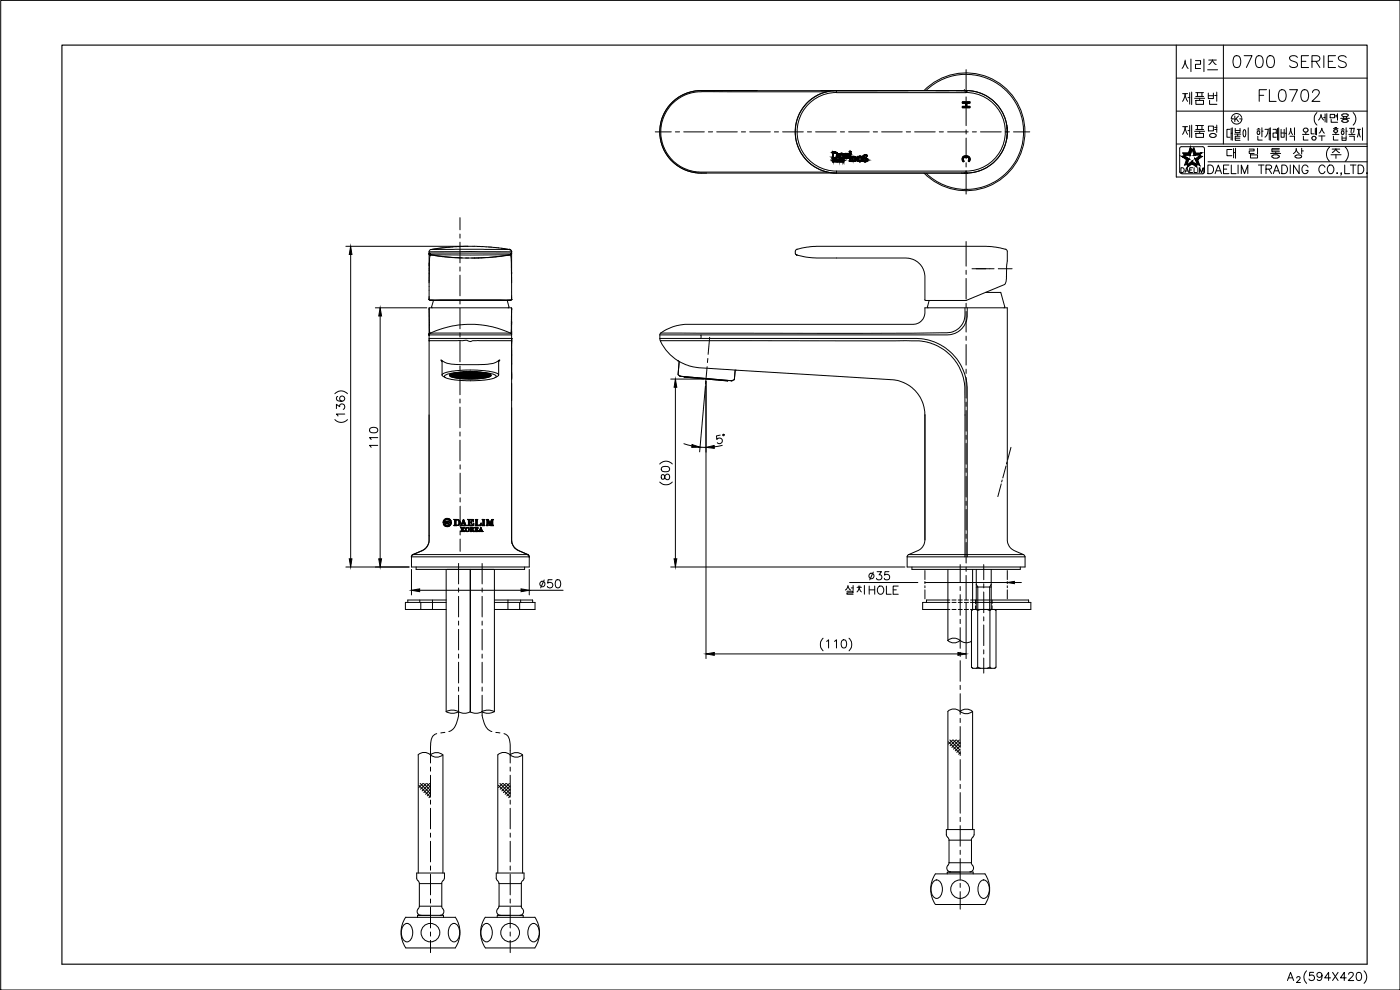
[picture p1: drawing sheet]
<svg xmlns="http://www.w3.org/2000/svg" width="420mm" height="297mm" viewBox="0 0 420 297" stroke-linecap="round" stroke-linejoin="round" font-family="sans-serif">
<defs><g id="words">
<text font-size="15" x="348.5" y="45.2">제품명</text>
<text font-size="12.3" x="348.9" y="22.9">시리즈</text>
<text font-size="11.9" x="348.5" y="32.8">제품번</text>
<text font-size="7.9" x="250.8" y="179.6">설치HOLE</text>
<g font-size="7.1">
<text x="369" y="21.5">0700 SERIES</text>
<text x="377.1" y="31.7">FL0702</text>
</g>
<text font-size="5.7" x="260" y="175.3">35</text>
</g></defs>
<!-- layer: 0 -->
<g fill="none" stroke="#000" stroke-width=".3">
<path d="M.2 .1h420v296.9h-420zM353 13.5v39.6h57.3M367.2 13.5v29.7M353 33.3h57.3M353 23.4h57.3M370.7 38.5v1.3h1.5v-1.3M370.7 39.1h1.5M373.4 38.9h.1a1.73 1.73 0 0 1 0 2.2 1.61 1.61 0 0 1-.1-2.2zM374.6 38.3v3.8M377.2 39h1M377.5 38.6h.4M378 39.4a.46 .46 0 0 0-.7 .4 .46 .46 0 0 0 .7 .4"/>
<path d="M378 39.4v.8M378.7 38.3v2.7M378.7 39.4h.4M379.6 38.8h1l-.4 1.7-.6 .6M380.9 38.5v3.5M380.9 40h.4M381.3 38.3v3.8M382.1 38.8h.9v1.1h-.9v1.3h.9M383.1 40h.3M383.4 38.5v3.5M383.8 38.3v3.8M384.5 38.8v2.4h.9v-2.4"/>
<path d="M384.5 39.9h.9M385.7 40h.3M386 38.3v3.8M388.5 38.3v2.2M391.2 38.9v.3M391.2 38.9a.7 .7 0 0 1 1.1-.4 .7 .7 0 0 1 0 1.1 .7 .7 0 0 1-1.1-.4M391.9 39.8v.5M393.5 38.5v1.7h.9M394.8 39.4h.3M394.8 38.5v1.9M395.1 38.3v2.2M395.2 33.8a2.59 2.59 0 0 0 0 3.7"/>
<path d="M395.9 39.9l.5-.5 .3-.9 .3 .9 .5 .6M396.5 34.3v.3M396.5 34.6l.8 1.4M396.5 34.6l-.8 1.4M397.3 35.2h.4M397.7 34.2v2.4M398.2 34.1v2.6M399.2 34.3h1.3v1h-1.3zM399.5 35.8v.9h1.9M400.2 38.6h1.4M400.3 39.4l.5 .3h.4M400.6 38.3h.6"/>
<path d="M400.9 34.6h.5M400.9 35h.5M400.9 39.8v.5M401.4 34.1v2M401.4 39.2v.2M401.4 39.2a.63 .63 0 0 0-.6-.3 .63 .63 0 0 0-.5 .5M401.4 39.4l-.2 .2M402.3 35.5h2.7M402.5 39h.9M402.7 34.7l.7 .3 .8-.1M402.8 38.6h.4M403.1 35.9h1.2"/>
<path d="M403.1 35.9l-.4 .3a.99 .99 0 0 0 1.6 .4M403.2 34.2l-.5 .2v.3M403.2 34.2h1M403.2 35.2v.3M404 39.4h.3M404 38.3v2.2M404.1 35.2v.3M404.1 34.2l.5 .2v.3M404.2 35.9l.4 .4-.4 .3M404.6 34.7l-.5 .3M405 38.5h.6l-.2 1.2M405.7 38.5h.7"/>
<path d="M405.7 39.8v.5M406.1 33.8a2.59 2.59 0 0 1 0 3.7M406.4 38.5l-.2 1.2M407.3 38.8h1M407.8 39.1l.4 2M407.8 38.8v.3M407.8 39.1l-.5 2M408.9 38.3v3.8M353 43.2h57.3M354 44.6v7M354 51.6l.3 .4 .4 .1M354.4 50.3h.5a.78 .78 0 0 1 .5 .7 .78 .78 0 0 1-.5 .8h-.5z"/>
<path d="M354.8 52.1h6.1M355.6 51.8l.6-1.5 .5 1.5M355.9 51.3h.6M357 51h.6M357.9 50.3h-.9v1.5h.9M358.4 50.3v1.5h.8M359.5 50.3v1.5M360 51.8v-1.5l.6 1.5 .5-1.5v1.5M361.4 51.6l-.5 .5M361.5 44.6v7M362.5 49.5h.8a1.39 1.39 0 0 1 .9 1.3 1.39 1.39 0 0 1-.9 1.3h-.8zM362.5 43.9h47.8"/>
<path d="M362.5 48.5h47.8M364.7 52.1l.9-2.6 1 2.6M365 51.3h1.2M367.2 50.7h1M368.8 49.5h-1.6v2.6h1.6M369.5 49.5v2.6h1.5M370.5 40.2h1.9M371.6 49.5v2.6M372.2 40.9h-1.5v1.2h1.5M372.5 52.1v-2.6l1 2.6 1-2.6v2.6M374.9 44.7h1.5v.6h-1.5v.7h1.5M375.3 46.5h2.1v.9h-2.1z"/>
<path d="M377.4 44.5v1.7M377.5 40.9v1.1h1.3M377.7 49.5h1.6M378.5 49.5v2.6M379.9 50.7l1.5-.1 .2-.3-.1-.5-.5-.3h-1.1v2.6M380.8 50.7l.8 1.4M381.3 46h3M381.7 45h2.2M382.1 52.1l1-2.6 .9 2.6M382.1 46.5a.41 .41 0 0 0-.4 .5 .41 .41 0 0 0 .5 .4M382.2 46.5l1-.1 .7 .4M382.2 47.4h1.3"/>
<path d="M382.5 51.3h1.2M382.9 45.6v.4M383.9 47.1l-.4 .3M383.9 46.8v.3M384 44.6h-2.3v.9h2.3M384.7 49.5h.8a1.39 1.39 0 0 1 .9 1.3 1.39 1.39 0 0 1-.9 1.3h-.8zM386.8 40.3l.5-.9 .1-.9 .1 .9 .4 1M387.1 40.9h1.4v1.2M387.2 49.5v2.6M388.7 46.8v.3M389 44.6l.4 1 .5 .5M389 44.6l-.1 .7-.7 .8"/>
<path d="M389.1 46.6l-.4 .2M389.1 46.6h1.1M389.9 49.5v2.6l-1.7-2.6v2.6M390.2 46.6a.41 .41 0 0 1 .5 .4 .41 .41 0 0 1-.5 .4h-.8l-.7-.3M390.7 44.5v1.7M390.7 45.3h.5M390.9 40.3h1.9M391.2 40.9v1.1h1.4M392.6 50.2a.93 .93 0 0 0-1.1-.7 .93 .93 0 0 0-.8 1v.6a.91 .91 0 0 0 .9 1 .91 .91 0 0 0 1-1h-.7M394 41l-.3 .5 .3 .5M394 41h.7M394 42h.7"/>
<path d="M394.7 41l.3 .5-.3 .5M395.8 40.8h1.8M396.7 40.8v1.4M397.6 50.2a.88 .88 0 0 0-1.3-.6 1.36 1.36 0 0 0-.5 1.5 1.36 1.36 0 0 0 1.2 1l.6-.6M398.6 49.9l.3-.3a1.22 1.22 0 0 1 1.4 .6 1.22 1.22 0 0 1-.2 1.5l-.3 .3a1.23 1.23 0 0 1-1.4-.6 1.23 1.23 0 0 1 .2-1.5zM399 44.1a2.94 2.94 0 0 0 0 4.3M399.5 46.4h3M399.8 44.7h2.3M399.9 40.3h1.9M400.2 40.9v1.1h1.4M400.9 44.7l.4 .7 .7 .4M400.9 44.7l-1.1 1.1"/>
<path d="M400.9 46.4v1.1M401.2 52h.2zM402.6 52h-.2h.2l-.2 .6M402.8 40.8v1.3h1.2v-1.3M402.8 41.4h1.2M403.6 49.5v2.6h1.4M403.7 44.1a2.86 2.86 0 0 1 0 4.3M404.8 40.3h1.9M405 40.9h1.4v1.2M405.3 49.5h1.7M406.1 49.5v2.6M407.6 49.5h.8a1.39 1.39 0 0 1 .9 1.3 1.39 1.39 0 0 1-.9 1.3h-.8z"/>
<path d="M410.1 52h.3zM135.1 112.4l.5-.1h-.2l-.1 .5h.3M135.1 112.5h.5zM135.2 112.7h.1M135.3 112.6l.3 .1h-.4M135.5 112.3h1zM135.5 112.8h1zM135.5 112.6h1zM135.5 112.4h1zM135.6 112.2h-.1M135.7 112.1v.7M136 112.9l.5 .1-.9-.1"/>
<path d="M136.1 113.1h.3M136.1 112l.4 .1h-.8M136.2 112v1M136.4 112.3h.9zM136.4 112.2h.9zM136.4 112h.9zM136.4 112.8h.9zM136.4 112.7h.9zM136.4 112.5h.9zM136.4 113.1h.9zM136.6 113.1l.6 .1M136.6 111.9v1.2"/>
<path d="M137.1 111.8v1.3M137.2 111.9h1zM137.2 112.1h1zM137.2 112.3h1zM137.2 112.6h1zM137.2 112.4h1zM137.2 112.8h1zM137.2 113h1zM137.2 113.1h1zM137.3 111.8l-.6 .1M137.5 111.8v1.4M138 111.7v1.7l.2-.1h-.9"/>
<path d="M138.1 112.3h1zM138.1 111.8h1zM138.1 112h1zM138.1 112.7h1zM138.1 112.8h1zM138.1 113.1h1zM138.1 113.2h1zM138.1 112.5h1zM138.1 113.4h1h-.2M138.3 111.7v.4M138.3 112.3v1M138.8 111.7v.4"/>
<path d="M138.8 112.3v1M138.9 111.7h1zM138.9 111.9h1zM138.9 112.1h1zM138.9 112.3h1zM138.9 112.6h1zM138.9 112.8h1zM138.9 113h1zM138.9 113.3h1zM138.9 113.1h1zM138.9 112.4h1zM139 111.6l-1.6 .2"/>
<path d="M139 113.4l.9 .1M139.2 111.6v1.8M139.7 111.6v1.8M139.8 111.8h1zM139.8 112h1zM139.8 112.2h1zM139.8 112.3h1zM139.8 112.5h1zM139.8 112.7h1zM139.8 112.8h1zM139.8 113.2h1zM139.8 113.1h1z"/>
<path d="M139.8 113.4h1zM139.9 111.6h-.8M139.9 113.4v.1M140 113.4v-1.8l-.2 .1h1l-.3-.1v1.8M140 113.5h.6M140.7 111.6h.9M140.7 111.7h.9zM140.7 112.1h.9l-.9 .2h.2h.7zM140.7 112.6h.9zM140.7 112.8h.9zM140.7 113.1h.9zM140.7 113.3h.9z"/>
<path d="M140.7 111.9h.9zM140.8 113.4l.8 .1M140.9 111.6v.7M140.9 112.6v.2M140.9 113.1v.3M141.4 111.6v.7M141.4 112.6v.2M141.4 113.1v.3M141.5 112.3h1zM141.5 112.2h1zM141.5 112h1zM141.5 111.8h1z"/>
<path d="M141.5 113.4h1zM141.5 113.1h1zM141.5 113.2h1zM141.5 112.8h1zM141.5 112.7h1zM141.5 112.5h1zM141.5 113.4v.1M141.7 113.5h.6M141.8 113.4v-1.8l-.3 .1h1l-.2-.1v1.8M142.4 112.3h1zM142.4 112.1h1zM142.4 111.9h1z"/>
<path d="M142.4 111.7h1zM142.4 112.4h1zM142.4 113.1h1zM142.4 113.3h1zM142.4 113h1zM142.4 112.8h1zM142.4 112.6h1zM142.4 113.4h.9M142.5 111.6h.7l-.1 1.8M142.6 111.6v1.8M143.3 112h.9zM143.3 111.8h.9z"/>
<path d="M143.3 112.3h.9zM143.3 112.5h.9zM143.3 113.2h.9zM143.3 113.1h.9zM143.3 112.8h.9zM143.3 112.7h.9zM143.3 111.6l.8 .1M143.4 113.4h.1M143.5 111.7v.4M143.5 112.3v1M144 111.7v.4M144 112.3v1"/>
<path d="M144.1 112.3h1zM144.1 112.1h1zM144.1 111.9h1zM144.1 113.1h1zM144.1 113h1zM144.1 112.8h1zM144.1 112.4h1zM144.1 112.6h1zM144.2 113.4h-.8M144.2 111.7l.7 .1M144.3 113.2l-.2 .1h.9M144.4 111.7v1.5"/>
<path d="M144.9 111.8v1.4M144.9 112h1.1zM144.9 112.2h1.1zM144.9 112.3h1.1zM144.9 113.1h1.1zM144.9 112.5h1.1zM144.9 112.7h1.1zM144.9 112.8h1.1zM145 111.8l.6 .1M145.2 111.8v1.3M145.7 111.9v1.2M145.8 113.1l-.9 .1h.2"/>
<path d="M145.8 112.3h1zM145.8 112.4h1zM145.8 112.6h1zM145.8 112.8h1zM146.1 112l-.3 .1h.8M146.1 112v1M146.1 112h.1M146.2 113.1h-.4M146.3 112.9l-.5 .1 .9-.1M146.6 112.1v.7M146.7 112.2h.2M146.9 112.3v.5"/>
<path d="M147 112.8h-.2M147 112.3h-.3l.5 .1M147 112.6l-.3 .1 .5-.1M147.2 112.5h-.5l.5 .1M147.2 112.6l-1 .5a30.4 30.4 0 0 1-9.9 0l-1.1-.4M147.3 112.5v.1M133.1 157.3h.3M133.7 156.4h.2v.2l.9-.2-.4 .2 .3 .7h-.3l-.2-.5-.3 .5h-.2zM135.2 156.9a.95 .95 0 0 1-.8 .8 .95 .95 0 0 1-1-.5M135.4 156.4l-.3-.1a.96 .96 0 0 0-1.1-.5 .96 .96 0 0 0-.7 .9h.3v.2h-.6M135.4 156.3a1.25 1.25 0 0 0-1.5-.7 1.25 1.25 0 0 0-.9 1.3M135.5 156.6a1.25 1.25 0 0 1-1 1.4 1.25 1.25 0 0 1-1.4-.8"/>
<path d="M135.5 156.7h-.6v.2h.3M136.2 155.9h.9a.93 .93 0 0 1 1 .9 .93 .93 0 0 1-1 .9h-.9l.3-.2v-1.5zM136.8 156h.1a.81 .81 0 0 1 .9 .7 .81 .81 0 0 1-.7 .9h-.3zM137.6 156.1v.1M138.4 158.4l-.1 1.1h.5M138.4 158.4l-.1-.2h.5l-.1 .2M138.4 158.4h.1M138.6 158.4v.5l.5-.5-.1-.2 .4 .1a.58 .58 0 0 0-.5 .6 .58 .58 0 0 0 .5 .6M138.7 158.4h-.1M138.8 159.5l-.2-.6 .5 .6h.4M138.8 159.5h.1M139 156.3l.2 .7h-.5z"/>
<path d="M139.1 155.9l.9 1.8h-.9l.3-.1-.1-.5h-.6l-.1 .3 .2 .3h-.7l.3-.2zM139.3 157.6h.1M139.4 159.5h.1M140 158.5a.51 .51 0 0 1 .7 .3 .51 .51 0 0 1-.5 .7l-.3-.4zM140.4 155.9h1.7l-.1 .6a.86 .86 0 0 0-1.1-.5l.1 .7 .6-.3v.8l-.6-.4-.1 .7a.86 .86 0 0 0 1.3-.5l-.1 .7h-1.7l.2-.1v-1.6zM141.3 158.4v1l-.2 .1h.4M141.3 158.4l-.2-.2 .8 .1 .2 .4a.48 .48 0 0 0-.2 .5 .48 .48 0 0 0 .4 .3h-.3l-.4-.6-.1 .5M141.3 158.4h.1M141.5 158.3l.4 .1-.3 .5h-.1zM141.5 159.4v.1M142.6 155.9h.8l-.2 .1v1.4a.79 .79 0 0 0 1.2-.4l-.1 .7h-1.7l.2-.1v-1.6zM142.6 158.4l-.1-.2h1v.4l-.7-.3v.5h.2"/>
<path d="M142.6 158.4l.1 1-.2 .1h1l.1-.3-.3 .2M142.6 158.4h.1M142.8 159.3v.1M142.9 159.4h.1M142.9 159.5h.1M143 159.5h.3M143 158.8h.1M143.1 158.8l.2-.2v.5l-.5-.2v.4M143.3 159.4v.1M143.8 159.4l-.2 .1h.5l-.1-.4h.5l-.1 .4h.5M143.8 159.3l.6-1.1 .5 1.2M143.8 159.3v.1"/>
<path d="M144.2 158.5l.2 .5h-.3zM144.7 155.9h.8l-.2 .1v1.6l.2 .1h-.8l.2-.2v-1.4zM144.9 159.4v.1M145.9 155.9h.7l.4 1.2 .5-1.2h.6l-.2 .1v1.6l.2 .1h-.9l.3-.3v-1.1l-.5 1.4h-.1l-.6-1.6v1.4l.2 .2h-.6l.3-.3v-1.3zM293 170.8v12.1M284.4 192.2a2.77 2.77 0 0 1 3.7 0 2.69 2.69 0 0 1-3.7 0zM288.2 192.2a2.77 2.77 0 0 0 3.3 .2M284.4 213.4a2.69 2.69 0 0 1 3.7 0M288.2 213.4a2.82 2.82 0 0 1 3.7 0 2.77 2.77 0 0 1-3.7 0zM125.5 226.5a2.69 2.69 0 0 1 3.7 0M125.7 235.6l3.5 3.6M126.1 235.1l3.1 3.1"/>
<path d="M127 235.1l-1.3 1.2M127.1 235.1l2.1 2M127.9 235.1l-1.7 1.7M128.1 235.1l1.1 1.1M128.9 235.1l-2.2 2.2M129.2 226.5a2.82 2.82 0 0 1 3.7 0 2.77 2.77 0 0 1-3.7 0zM129.2 238.9l-.5 .4M129.2 236.8l-1.5 1.5M129.2 235.8l-2 2M129.2 237.8l-1 1M149.4 226.5a2.69 2.69 0 0 1 3.7 0M149.6 235.6l3.5 3.6"/>
<path d="M150 235.1l3.1 3.1M150.8 235.1l-1.2 1.2M151 235.1l2.1 2M151.8 235.1l-1.7 1.7M152 235.1l1.1 1.1M152.9 235.1l-2.3 2.2M153.1 226.5a2.82 2.82 0 0 1 3.7 0 2.77 2.77 0 0 1-3.7 0zM153.1 238.9l-.4 .4M153.1 236.8l-1.5 1.5M153.1 235.8l-2 2M153.1 237.8l-1 1M284.6 222.6l3.6 3.5"/>
<path d="M285.1 222l3.1 3.1M285.9 222l-1.3 1.3M286.1 222l2.1 2.1M286.9 222l-1.7 1.8M287.1 222l1.1 1.1M287.9 222l-2.2 2.3M288.2 225.8l-.5 .5M288.2 223.8l-1.5 1.5M288.2 222.7l-2 2.1M288.2 224.8l-1.1 .9M386.4 294.2l.9-2.5 .9 2.5M386.7 293.4h1.2"/>
<path d="M389.2 293.4l.3-.4h.3l.4 .4-.3 .5-.8 .9h1.2M392.1 291.3a2.59 2.59 0 0 0 0 3.7M394.3 291.7h-1.2l-.1 1.1a.87 .87 0 0 1 1.3 0 .87 .87 0 0 1-.2 1.3 .87 .87 0 0 1-1.2-.4M396.7 292.6a.76 .76 0 0 1-1 .6 .76 .76 0 0 1-.3-1.2 .76 .76 0 0 1 1.2 .1 1.31 1.31 0 0 1-.8 2.1l-.5-.3M399.3 293.4h-1.7l1.1-1.7v2.5M399.9 291.7l1.7 2.5M401.6 291.7l-1.7 2.5M404 293.4h-1.7l1.1-1.7v2.5M404.7 292.3l.5-.6h.5l.4 .5-.3 .8-1.2 1.2h1.7M407.3 291.9a.8 .8 0 0 1 1.2 .3 1.15 1.15 0 0 1 .1 1.4 1.15 1.15 0 0 1-1.3 .5 1.92 1.92 0 0 1 0-2.2zM409.4 291.3a2.59 2.59 0 0 1 0 3.7"/>
<circle cx="403" cy="39.9" r=".5"/>
<circle cx="140.3" cy="158.9" r=".63"/>
</g>
<!-- layer: TXT -->
<path d="M18.6 13.5h391.7v275.8h-391.7z" fill="none" stroke="#000" stroke-width=".34"/>
<!-- layer: D -->
<g fill="none" stroke="#000" stroke-width=".3">
<path d="M196.6 39.6h4.9M202.7 39.6h1.3M205.2 39.6h6.2M212.6 39.6h1.3M215.1 39.6h6.2M222.5 39.6h1.2M225 39.6h6.2M232.4 39.6h1.2M234.9 39.6h6.2M242.3 39.6h1.2M244.8 39.6h6.2M252.2 39.6h1.2"/>
<path d="M254.7 39.6h6.2M262.1 39.6h1.3M264.6 39.6h6.2M272 39.6h1.3M274.5 39.6h6.2M281.9 39.6h1.2M284.4 39.6h6.2M288.8 30.6l.3 .4M288.8 30.8l.2 .2M288.8 30.9l.1 .1M288.8 32l.3 .3M288.8 32.1l.2 .2"/>
<path d="M288.8 32.2v.1M288.8 30.6l.5 .4M288.8 31.9l.4 .4M289 30.6l.3 .4M289 31.9l.3 .4M289.1 31.9l.4 .4M289.1 30.6l.4 .4M289.2 31.9l.4 .4M289.2 30.6l.4 .4M289.3 31.9l.4 .4M289.3 30.6l.4 .4M289.4 31.9l.5 .4"/>
<path d="M289.5 30.6l.7 .7M289.6 31.9l.4 .4M289.6 30.6l.6 .5M289.7 31.9l.4 .4M289.7 30.6l.5 .4M289.8 30.6l.4 .4M289.8 31.1l.4 .3M289.8 31.2l.4 .3M289.8 31.3l.4 .4M289.8 31.4l.4 .3M289.8 31.5l.8 .8M289.8 31.7l.7 .6"/>
<path d="M289.8 31.8l.6 .5M289.8 31.9l.4 .4M289.9 20.9v6.9M289.9 29.1v1.2M289.9 31.5v6.2M289.9 39v1.2M289.9 30.6l.5 .4M290.1 30.6l.4 .4M290.2 30.6l.4 .4M290.3 30.6l.4 .4M290.3 31.9l.4 .4M290.4 30.6l.5 .4"/>
<path d="M290.4 31.9l.5 .4M290.6 30.6l.4 .4M290.6 31.9l.4 .4M290.7 30.6l.4 .3M290.7 31.9l.4 .4M290.8 30.6l.3 .2M290.8 31.9l.3 .3M291 30.6l.1 .1M291 31.9l.1 .2M291.1 31.9h.1M291.8 39.6h1.2M294.3 39.6h6.2"/>
<path d="M301.7 39.6h1.2M304.2 39.6h4.8M372 35.7h.7M372.6 35.2a1.59 1.59 0 0 0-1.7-1.1 1.59 1.59 0 0 0-1.4 1.6M372.7 35.7a1.59 1.59 0 0 1-1.4 1.5 1.59 1.59 0 0 1-1.7-1.1M255 48.4v.1M288.8 47.6l.3 .3M288.8 47.7l.4 .5M288.8 47.8l.5 .6M288.8 47.9l.5 .6M288.8 47.4l.3 .3M288.8 47.5l.3 .3"/>
<path d="M288.8 48.1l.4 .4M288.8 47.3l.3 .3M288.8 48.3l.3 .2M288.9 47.2l.3 .3M288.9 47.1l.3 .3M289 47.1l.3 .3M289.1 47l.2 .3M289.1 46.9l.3 .4M289.2 46.9l.4 .3M289.3 46.8l.3 .4M289.4 46.8l.4 .4M289.5 46.8l.4 .4"/>
<path d="M289.6 46.8l.4 .4M289.7 46.8l.5 .4M289.9 46.8l.4 .4M289.9 41.4v6.2M289.9 48.8v1.3M289.9 51.3v6.9M290 46.8l.4 .5M290.1 46.8l1 1M290.2 46.8l.9 .9M290.4 46.8l.7 .7M290.5 46.8l.6 .6M290.6 48.3l.2 .2"/>
<path d="M290.7 48.2l.2 .3M290.7 47.5l.4 .4M290.7 48l.3 .3M290.7 48.1l.3 .3M290.7 47.7l.4 .3M290.7 47.8l.4 .3M290.7 47.9l.3 .3M290.8 47l.1 .1M289.9 72.5v7.4M289.9 81.1v1.2M289.9 83.6v6.1M289.9 91v1.2"/>
<path d="M289.9 93.5v6.1M289.9 100.9v1.2M289.9 103.4v6.1M289.9 110.8v1.2M289.9 113.3v6.2M289.9 120.7v1.2M289.9 123.2v6.2M289.9 130.6v1.2M289.9 133v6.3M133.1 157.3h.1M133.3 156.6l-.3 .3 .3-.2M133.3 157.3h-.2"/>
<path d="M133.4 156.4l-.4 .3M133.4 157.3l-.2 .1M133.4 157.3l-.2 .2M133.4 156.7l-.2 .2M133.5 157.4l-.2 .2M133.5 157.5l-.1 .1M133.6 156.7l-.3 .2M133.6 156.8l-.2 .1M133.6 157.5l-.2 .2M133.6 155.7l-.5 .5M133.6 157.6l-.1 .2M133.7 157.6l-.2 .2"/>
<path d="M133.8 156.4h-.1M133.8 157.7l-.2 .1M133.9 155.6l-.8 .8M133.9 156.4l-.2 .1M133.9 157.7l-.2 .2M133.9 156.4l-.2 .3M133.9 156.5l-.2 .3M133.9 157l-.2 .3M133.9 157.2v.1M134 157.7l-.2 .2M134 155.6l-1 1M134.1 156.5l-.4 .4"/>
<path d="M134.1 157.8l-.2 .2M134.2 155.6l-.4 .3M134.2 157.8l-.2 .2M134.3 155.6l-.3 .3M134.4 156.4l-.7 .6M134.4 157.8l-.3 .2M134.4 155.6l-.2 .2M134.4 156.7l-.2 .2M134.5 156.8l-.3 .2M134.5 156.4l-.8 .8M134.5 157.7l-.3 .3M134.5 156.9l-.2 .1"/>
<path d="M134.5 155.6l-.2 .2M134.5 157l-.1 .1M134.6 157l-.2 .2M134.6 156.4l-.4 .4M134.6 155.6l-.2 .2M134.6 157.1l-.1 .2M134.7 157.2l-.1 .1M134.7 155.6l-.2 .3M134.7 156.4h.1M134.7 157.6l-.4 .4M134.8 155.7l-.2 .2M134.9 155.7l-.2 .2"/>
<path d="M135 155.8l-.3 .2M135 156.7h-.1M135 155.9l-.2 .1M135.1 155.9l-.2 .2M135.1 156.7l-.2 .1M135.1 155.9l-.1 .3M135.2 156l-.2 .2M135.2 156.7l-.3 .2M135.3 157.5l-.4 .3M135.3 156.1l-.3 .2M135.3 156.2l-.2 .2M135.3 156.2v.2"/>
<path d="M135.3 156.7l-.3 .2M135.4 157.2l-.7 .8M135.4 156.7l-.2 .2M135.4 157l-.9 1M135.5 156.7l-.3 .4M135.5 156.9l-.4 .4M136.2 157.6h.1M136.4 155.9h-.1M136.4 157.6l-.1 .1M136.5 155.9h-.1M136.6 155.9l-.1 .1M136.7 157.7l.1-.1v.1"/>
<path d="M136.7 155.9l-.2 .2M136.8 156.2l-.3 .3M136.8 156.3l-.3 .3M136.8 156.4l-.3 .3M136.8 156.5l-.3 .4M136.8 156.7l-.3 .3M136.8 156.8l-.3 .3M136.8 156.9l-.3 .4M136.8 157l-.3 .4M136.8 157.2l-.3 .3M136.8 157.3l-.4 .4M136.8 157.4l-.3 .3"/>
<path d="M136.9 155.9l-.4 .3M137 155.9l-.5 .5M137 157.6l-.1 .1M137.1 155.9l-.1 .1M137.1 157.6l-.1 .1M137.2 155.9l-.1 .1M137.2 157.6v.1M137.3 155.9l-.1 .1M137.4 157.6l-.1 .1M137.5 155.9l-.1 .1M137.5 155.9v.1M137.6 156l-.1 .1"/>
<path d="M137.7 156l-.1 .2M137.8 156.1l-.2 .1M137.8 156.2l-.1 .1M137.9 156.2l-.2 .2M137.9 156.3l-.1 .2M138 157.3l-.4 .3M138 156.4l-.2 .2M138 156.4l-.2 .3M138 156.5l-.2 .3M138 156.7l-.2 .3M138 157l-.6 .7M138.1 156.8l-.3 .3"/>
<path d="M138.1 156.9l-.4 .4M138.3 157.6l-.2 .1M138.3 158.2v.1M138.5 158.2l-.1 .2M138.6 158.2l-.2 .2M138.6 157.4l-.3 .3M138.6 157.5l-.2 .2M138.6 158.4l-.1 .3M138.6 158.6l-.1 .2M138.6 158.7l-.1 .2M138.6 158.8l-.1 .2M138.6 158.9l-.1 .3"/>
<path d="M138.6 159.1l-.1 .2M138.6 159.2l-.3 .3M138.6 159.3l-.1 .2M138.6 157.2l-.1 .2M138.6 157.6l-.1 .1M138.7 159.4l-.1 .1M138.7 158.2l-.2 .3M138.7 157l-.1 .2M138.8 159.5h-.1M138.8 157.6l-.2 .1M138.8 158.3h.1M138.8 156.8l-.2 .2"/>
<path d="M138.8 157l-.1 .1M138.8 157.7h.1M138.9 158.9l-.2 .1M138.9 156.6l-.2 .2M138.9 156.4h.1M138.9 158.9l-.1 .1M138.9 156.4l-.1 .2M138.9 157v.1M139 158.2v.1M139 159l-.1 .1M139.1 159l-.2 .2 .2-.1M139.1 157l-.1 .1"/>
<path d="M139.1 155.9h-.1M139.1 158.2l-.1 .1M139.1 155.9l-.2 .3M139.1 159.2l-.1 .1M139.2 156l-.3 .4M139.2 157.6l-.1 .1M139.2 158.2l-.1 .2M139.2 159.2l-.1 .2M139.2 156.1l-.2 .3M139.3 156.2l-.3 .2M139.3 159.3l-.2 .2M139.3 156.3l-.2 .2"/>
<path d="M139.3 156.4l-.2 .2M139.3 159.4l-.1 .1M139.4 158.2l-.7 .7M139.4 156.5l-.3 .2M139.4 159.5h-.1M139.4 156.6l-.3 .2M139.4 158.3h.1M139.4 156.7l-.2 .2M139.5 156.7l-.4 .4M139.5 159.5h-.1M139.5 156.8l-.3 .3M139.5 156.9l-.2 .3"/>
<path d="M139.6 157l-.3 .3M139.6 157.1l-.2 .3M139.7 157.2l-.3 .3M139.7 157.3l-.4 .4M139.7 157.4l-.3 .3M139.7 157.5l-.2 .2M139.8 157.6l-.1 .1M139.9 158.7l-.2 .2M139.9 159l-.2 .2M139.9 158.9l-.2 .1M139.9 159.1l-.2 .1M139.9 157.6l-.1 .1"/>
<path d="M139.9 158.6l-.2 .2M139.9 159.2l-.1 .1M140 159.3l-.1 .1M140 157.6l-.1 .1M140.1 158.3l-.4 .4M140.1 159.4l-.1 .1M140.2 159.5h-.1M140.3 158.2l-.2 .2M140.3 159.5h-.1M140.3 158.3h.1M140.5 158.3l-.1 .1M140.5 158.3v.1"/>
<path d="M140.6 158.4l-.1 .1M140.7 158.4l-.2 .1M140.7 158.5l-.1 .2M140.7 159.2l-.2 .2M140.8 158.6l-.2 .1M140.8 159l-.5 .5M140.8 158.7l-.2 .2M140.8 158.8l-.2 .2M140.8 158.9l-.2 .3M141.1 158.2v.1M141.1 159.5h.1M141.2 158.2l-.1 .1"/>
<path d="M141.4 158.2l-.1 .2M141.5 159.2l-.3 .3M141.5 159.4l-.1 .1M141.5 158.2l-.2 .2M141.5 158.9l-.2 .2M141.5 158.4l-.2 .2M141.5 158.5l-.2 .2M141.5 158.7l-.2 .1M141.5 158.8l-.2 .1M141.5 159l-.2 .2M141.5 159.2l-.2 .1M141.5 159.5h.1"/>
<path d="M141.6 158.2l-.1 .1M141.6 158.9h-.1M141.6 159.5h.1M141.7 158.2l-.1 .1M141.8 158.9l-.1 .1M141.9 159l-.2 .1M141.9 158.3h.1M141.9 159.1l-.1 .1M141.9 159.2l-.1 .1M142 159.2l-.1 .1M142 158.4l-.1 .1M142.1 158.7l-.2 .2"/>
<path d="M142.1 159.3l-.2 .1M142.1 158.4l-.2 .2M142.1 158.5l-.5 .5M142.1 159.4l-.1 .1M142.2 159.4l-.1 .1M142.3 159.5h-.1M142.5 158.2v.1M142.5 159.5h.1M142.6 158.2l-.1 .1M142.7 158.2l-.1 .2M142.7 155.9h.1M142.7 157.6v.1"/>
<path d="M142.8 158.4l-.1 .2M142.8 158.5l-.1 .2M142.8 159l-.1 .2M142.8 159.2l-.2 .3M142.8 159.4l-.1 .1M142.8 158.7l-.1 .1M142.8 158.8l-.1 .1M142.8 159.1l-.1 .2M142.9 158.2l-.2 .2M142.9 155.9l-.2 .1M142.9 158.8l-.2 .3M142.9 159.5h-.1"/>
<path d="M143 158.2l-.1 .1M143 155.9l-.2 .1M143 157.7l.2-.1v.1M143 158.8v.1M143 159.5h.1M143.1 158.2l-.1 .1M143.1 155.9l-.3 .2M143.2 156.2l-.4 .3M143.2 156.3l-.4 .3M143.2 156.4l-.4 .3M143.2 156l-.4 .4M143.2 156.5l-.4 .4"/>
<path d="M143.2 156.7l-.4 .3M143.2 156.8l-.4 .3M143.2 156.9l-.4 .4M143.2 157l-.4 .4M143.2 157.2l-.4 .3M143.2 157.3l-.4 .4M143.2 157.4l-.3 .3M143.2 159.5h-.1M143.2 158.2v.1M143.3 158.7l-.2 .2M143.3 158.8l-.2 .1M143.3 158.9l-.1 .1"/>
<path d="M143.3 155.9l-.5 .3M143.3 158.6l-.1 .1M143.3 159.1h.1M143.3 159.4l-.1 .1M143.3 158.2v.2M143.4 155.9l-.1 .1M143.4 157.6l-.1 .1M143.5 158.5l-.1 .1M143.5 158.3l-.2 .1M143.5 158.4l-.2 .1M143.5 157.6l-.1 .1M143.5 159.5h.1"/>
<path d="M143.6 159.2l-.2 .1M143.6 159.3l-.3 .2M143.6 157.6l-.1 .1M143.8 157.6l-.2 .1M143.9 159.4l-.1 .1M144 159.3l-.3 .2M144 157.5l-.2 .2M144 159.5h.1M144.1 159l-.2 .2M144.1 158.9l-.1 .1M144.2 158.7l-.1 .1M144.2 159l-.1 .1"/>
<path d="M144.4 158.3l-.2 .1M144.4 159l-.1 .1M144.4 158.4l-.3 .2M144.4 157h.1M144.4 157.6l-.1 .1M144.4 158.4l-.1 .2M144.4 157.3l-.4 .4M144.4 157.4l-.3 .3M144.4 158.5l-.1 .2M144.4 157l-.1 .2M144.4 157.2l-.5 .5M144.5 158.6l-.1 .2"/>
<path d="M144.5 158.7l-.1 .2M144.5 159.4l-.1 .1M144.6 158.9l-.2 .2M144.6 158.8l-.2 .1M144.6 159l-.1 .1M144.7 159.1l-.2 .1M144.7 159.2l-.1 .1M144.7 157.6h.1M144.7 159.2l-.1 .2M144.8 159.3l-.2 .2M144.8 159.4l-.1 .1M144.9 155.9h-.1"/>
<path d="M144.9 159.5h-.1M145 155.9l-.1 .1M145.1 155.9l-.2 .1M145.2 155.9l-.3 .3M145.3 156.2l-.4 .3M145.3 156.3l-.4 .4M145.3 156.1l-.4 .3M145.3 156.4l-.4 .4M145.3 156.6l-.4 .3M145.3 156.7l-.4 .3M145.3 156.8l-.4 .4M145.3 157l-.4 .3"/>
<path d="M145.3 157.1l-.4 .3M145.3 157.2l-.5 .5M145.3 157.3l-.4 .4M145.3 157.5l-.3 .2M145.3 157.6l-.1 .1M145.4 155.9l-.5 .4M145.4 157.6l-.1 .1M145.5 155.9h-.1M145.5 157.6l-.1 .1M146 155.9h-.1M146 157.6l-.1 .1M146.1 155.9h-.1"/>
<path d="M146.3 155.9l-.2 .1M146.3 156.2l-.1 .1M146.3 156.3l-.1 .1M146.3 156.4l-.1 .2M146.3 156.6l-.1 .1M146.3 156.7l-.1 .1M146.3 156.8l-.1 .2M146.3 156.9l-.1 .2M146.3 157l-.1 .2M146.3 157.2l-.1 .1M146.3 157.3l-.2 .2M146.3 157.4l-.3 .3"/>
<path d="M146.3 155.9l-.2 .2M146.3 157.5l-.2 .2M146.4 157.6l-.1 .1M146.5 155.9l-.3 .3M146.5 157.6l-.1 .1M146.6 155.9l-.3 .3M146.6 156l-.3 .2M146.6 156.1l-.2 .2M146.7 156.2l-.3 .2M146.7 156.3l-.2 .2M146.7 156.4l-.2 .2M146.8 156.4l-.3 .3"/>
<path d="M146.8 156.5l-.2 .3M146.9 156.6l-.3 .3M146.9 156.7l-.3 .3M146.9 156.8l-.3 .3M146.9 156.9l-.2 .3M147 157l-.3 .3M147 157.1l-.2 .2M147.1 157.6l-.2 .1M147.2 157.3l-.3 .3M147.2 157.1l-.4 .5M147.2 157.6h.1M147.3 156.9l-.5 .5"/>
<path d="M147.4 156.7l-.3 .3M147.4 157.6l-.1 .1M147.4 156.5l-.2 .3M147.6 155.9l-.1 .1M147.7 155.9l-.3 .3M147.9 156.4l-.4 .3M147.9 155.9l-.5 .5M147.9 156.1l-.4 .3M147.9 156.2l-.4 .4M147.9 156.5l-.4 .3M147.9 156.6l-.4 .4M147.9 156.7l-.4 .4"/>
<path d="M147.9 156.9l-.4 .3M147.9 157l-.4 .3M147.9 157.1l-.4 .4M147.9 157.3l-.5 .4M147.9 157.4l-.4 .3M147.9 157.5l-.2 .2M147.9 157.6l-.1 .1M148 155.9l-.7 .7M148 157.6l-.1 .1M148.1 155.9h-.1M148.1 157.6l-.1 .1M289.9 140.5v1.2"/>
<path d="M289.9 142.9v6.2M289.9 150.4v1.2M289.9 152.9v6.1M123.5 170.8v7.7M125.9 177.1h30.5M158.8 170.8v7.7M158.8 177.1h10.2M163.3 174l-1 2.4M165.7 173.9h-1.2l-.1 1.1a.87 .87 0 0 1 1.3 0 .87 .87 0 0 1-.2 1.3 .87 .87 0 0 1-1.2-.4M167 174a.86 .86 0 0 1 1.1 .4 1.15 1.15 0 0 1 .2 1.4 1.15 1.15 0 0 1-1.3 .5 1.98 1.98 0 0 1 0-2.3zM255 174.8h20.5M277.6 174.8h24.7"/>
<path d="M289.9 160.3v1.2M289.9 162.8v6.1M289.9 170.2v1.2M289.9 172.7v7.3M293 175.3l.5 .8v6.8M297.5 175.3l-.5 .8v6.8M304.4 174.8h2.1M126 180v.7M126.3 180.7v2.2M156 180.7v2.2M156.3 180v.7M133.9 213.5l1.6-.4h1.1l1 .4-1 .4-1.1 .1z"/>
<path d="M137.6 213.5l1.8 .5 1.7-.4 1.2 .4 1.8-.2a4.1 4.1 0 0 1 4.2-.3l-1.6 .5-1-.1-1.1-.3"/>
<circle cx="162.8" cy="175.2" r=".81"/>
</g>
<!-- layer: DWG -->
<g fill="none" stroke="#000" stroke-width=".3">
<path d="M251 27.2a12.4 12.4 0 0 0-12.3 12.4 12.4 12.4 0 0 0 12.3 12.3h38.9M251 27.2a12.4 12.4 0 0 0-12.4 12.3 12.4 12.4 0 0 0 12.4 12.4v-.6M251 27.8a11.8 11.8 0 0 0-11.8 11.7 11.8 11.8 0 0 0 11.8 11.8M288.5 27.2h1.5M288.8 30.6h2.3v.4h-.9v.9h.9v.4h-2.3v-.4h1v-.9h-1zM289.4 27.2h.1M289.9 27.2h.2M289.9 27.2a12.4 12.4 0 0 1 12.4 12.3 12.4 12.4 0 0 1-12.4 12.4M289.9 27.8a11.8 11.8 0 0 1 11.8 11.8 11.8 11.8 0 0 1-11.8 11.7M289.9 27.2v.6h-38.9v-.6h39M290.1 27.2h.1M290.2 27.2h.1z"/>
<path d="M251 51.3h38.9M288.5 51.9h1.9M289 47.1l1.2-.3a1.04 1.04 0 0 1 .9 .6 1.04 1.04 0 0 1-.2 1.1l-.3-.2a.74 .74 0 0 0-.6-1.1 .74 .74 0 0 0-.7 1.1l-.2 .3-.3-.4zM289.4 51.9v.1M289.9 51.3v.6M103.8 73.9h38.5M105.2 76.4v91.3M128.8 75.6v14.2M128.9 76.2h.1M128.9 76.2l.1 .1M128.9 76.3h.1M129 76.4l4.7 .7 6.9 .3"/>
<path d="M129.1 76.4h.1M129.3 76.4l6.5 .8 2.9 .2M129.3 76.4h23.7M129.3 76.5l-.4 1.3-.1 7.1M129.4 74.8l-.5 .3-.1 .4M130.5 74.7l-.7 .1M130.9 74.6l-.5 .1M131.1 74.6l-.3 .1M131.8 74.5l-.7 .1M132.5 74.4l-.8 .1M132.8 74.4h-.4M133.1 74.3l-.4 .1"/>
<path d="M133.4 74.3l-.3 .1M133.8 74.3h-.4M134 74.2l-.3 .1M135.3 74.1h.4M135.3 74.1l-1.4 .1M136.9 74l-1.2 .1M137.3 74h-.4M140.4 73.9l-3.2 .1M140.5 77.4h1M142.3 73.9h1.1M143.3 73.9h.8M144 73.9l.4 .1"/>
<path d="M144.4 74h.4M144.7 74l1.2 .1M145.9 74.1h.8M146.7 74.1l.4 .1M147 74.1l.4 .1M147.4 74.2h.9M148.2 74.2h.2M148.3 74.2l.8 .1M149.1 74.3l.5 .1M149.5 74.4l1.1 .1M150.5 74.5l.8 .1M151.2 74.6l.4 .1"/>
<path d="M151.5 74.6l.7 .1M152.2 74.7l.8 .2h-23.6l.4-.1M152.9 74.8l.4 .3 .2 .5h-24.7M153 74.8l.5 .5M153 74.8h.1M153 76.4l-6.4 .8-5.2 .2M153 76.5l.4 1.2 .1 7.2M153.4 76.3l-.3 .2-4.5 .6-6.2 .3M153.4 76.2h.1M153.4 76.2v.1M153.5 76.2h.1M153.5 75.4h.1"/>
<path d="M153.5 75.9v.3M153.5 75.9l-.5 .5M153.5 75.9h-24.7l.5 .5M153.5 75.4v6.3M112.6 92.4h15.5M114.1 94.8v72.9M128.8 89.8v.1M128.8 89.8l.4 .4M128.8 89.8l.1 .1M128.8 89v.8M128.8 89.8h.1M128.9 89.9l.3 .3"/>
<path d="M129.2 90.2h24M129.5 92.1l.2 .3M130.1 90.2l-.6 1.9M152.2 90.2l.5 1.9-.2 .3M153.4 89.9l-.2 .3M153.5 89.8h.1M153.5 81.9v.2M153.5 81.7v8.1M153.5 81.7v.2M153.5 89.9l-.3 .3M153.5 89.8l-1.7 .2-22.9-.1M153.5 81.9h.1"/>
<path d="M153.5 89v.8M277.6 92.4h24.7M278.3 92.1l.2 .3M278.8 90.2l-.5 1.9M295.7 87.7h4.5l.2 .2M300.4 87.9l1.1 4.2-.2 .3M100.5 118.1a2.5 2.5 0 0 1 3.8 0M101.3 118.9a.7 .7 0 0 0-.2 1.1 1.41 1.41 0 0 0 2.4-.5 .78 .78 0 0 0-.8-.7 .78 .78 0 0 0-.8 .8 .78 .78 0 0 0 .7 .8M132.7 112.5l1 .8M132.7 112.5l.2-.3a30.3 30.3 0 0 1 15.6-.4l.8 .3 .3 .4M132.7 108.2v4.3M133.7 113.3l-.3-.3 .3-.4a29.4 29.4 0 0 1 14.4-.3l.8 .5-.4 .5"/>
<path d="M135 112.4a23.5 23.5 0 0 1 12.2 0l.2 .4a19.4 19.4 0 0 1-11.5 .4l-.9-.3-.1-.3zM135.1 112.4l.4-.2a23.1 23.1 0 0 1 11.7 .2 .54 .54 0 0 1 0 .6 .54 .54 0 0 1-.7 .2l-.4 .1a19.7 19.7 0 0 1-11.1-.5zM135.3 112.3h.1M138.1 111.7h.1M140.2 111.6h.3M141.8 111.6h.3M149.6 112.5v.1a6.5 6.5 0 0 1-4.7 1.5 26.3 26.3 0 0 1-11.2-.8M149.6 108.2v4.3M201.3 113.7h9.9M202.7 116.2v51.5M203.8 108.4l-.3 4 .6 .5 15.5 1.3 .8-.3 .2-2.9M205.2 113l13.1 1.3 .2-.2"/>
<path d="M211.7 115.9l-1.7 19.7M211.9 114.4v83.2M100.5 125.9a2.5 2.5 0 0 0 3.8 0M101 122.6v-1.3l.9 .7a.82 .82 0 0 1 1.3-.6 .82 .82 0 0 1-.2 1.4M103.5 124.2h-2.5l.4 .6M111 128.6a1.55 1.55 0 0 1 2.4 .3v.3a1.44 1.44 0 0 1-2.5 0zM113.4 133.6h-2.5l.5 .6M113.4 131.3h-2.5l.5 .6M198 139.2a2.5 2.5 0 0 1 3.8 0M205.2 133.1l2.4 .7M210.1 134.1l1.8 .1M216.2 130.5l-1.2 .3 .1 1.1a.87 .87 0 0 1 1.3-.4 .87 .87 0 0 1 .2 1.3 .87 .87 0 0 1-1.3 0"/>
<path d="M216.8 133.6l-2.5 .5M198 144.6a2.59 2.59 0 0 0 3.8 0M198.6 142.5a.87 .87 0 0 0 .2 1.3l.5-.1 .2-.7a.72 .72 0 0 1 .7-.7 .72 .72 0 0 1 .8 .6v.4a.72 .72 0 0 1-.8 .7 .72 .72 0 0 1-.7-.8l-.2-.7zM198.6 140.3l.9-.4a1.09 1.09 0 0 1 1.5 .7v.3a1.48 1.48 0 0 1-2.5 0zM103.8 170.1h19M133.9 170.8v42.8M134.1 170.8h14.1M141.1 170.8v42.8M141.2 170.8v42.8M148.4 170.8v42.8M201.3 170.1h70.3M272.2 170.1h35.4"/>
<path d="M273.7 170.1v.7h32.5v-.7M284.5 170.8v21.4M291.9 170.8v12.1M293 176.1h4.5M297.5 170.8v12.1l-.4 .3M129.8 180v2.9M133.9 180.7h-12.2v2.2h12.2M133.9 180h-11.5v.7M148.4 180.7h12.2v2.2h-12.2M148.4 180h11.5v.7M152.4 180v2.9M214.4 196.2h73.1"/>
<path d="M247 191.5a2.59 2.59 0 0 0 0 3.8M248.1 192.4l.6-.4v2.4M250.4 192.4l.6-.4v2.4M252.8 192.1a.77 .77 0 0 1 1.2 .3 1.24 1.24 0 0 1-.8 2 1.52 1.52 0 0 1-.4-2.3zM254.8 191.5a2.59 2.59 0 0 1 0 3.8M284.5 180.7h-7.6v2.2h7.6M284.5 180h-6.5v.7M289.9 180.7v16.9M291.5 183.2l.4-.3h6.7l.3 .3v17l-.3 .3h-6.7l-.4-.3M291.5 183.2v17M291.9 180.7h17.5v2.2h-17.5M291.9 180h16.8v.7"/>
<path d="M292 182.9l-.5 .3M292.9 182.9l.5 .3M293.4 183.2v17l-.5 .3M294.3 182.9l-.9 .3M296.2 182.9l.9 .3M297.1 183.2v17l.4 .3M298.5 182.9l.4 .3M284.5 213.5v35.4M291.5 200.2l.5 .3M291.9 213.5v35.4M293.4 200.2l.9 .3M297.1 200.2l-.9 .3"/>
<path d="M298.9 200.2l-.4 .3M125.5 226.5v35.4M132.9 226.5v35.4M149.4 226.5v35.4M156.8 226.5v35.4M284.4 251.2l.4 .9v7a1.42 1.42 0 0 0 .1 2.4l.4 .1M291.5 258.8v.3a1.42 1.42 0 0 1 0 2.4l-.5 .1M291.5 252.1v6.8M292 251.2l-.5 .9M292.3 250.5l-.4 .7M292.4 250.5v-1.6h-8.4l.1 1.8 .3 .5M121.3 277.4a1.43 1.43 0 0 1 1.5-.2 1.43 1.43 0 0 1 .8 1.2 3 3 0 0 1-1.4 4.2 3.1 3.1 0 0 1-1.3-4.7z"/>
<path d="M125.4 264.2l.5 .9M125.7 274.6h7.4v.6M125.9 265.1l-.1 7.1a1.42 1.42 0 0 0 .1 2.4h.4M129.2 274.6h-3.9v.6M132.6 265.1v7.1a1.42 1.42 0 0 1-.1 2.4h-.4M133 264.2l-.5 .9M133.4 263.5l-.4 .7M133.4 263.5v-1.6h-8.3v1.9l.3 .4M135.4 277.4a1.43 1.43 0 0 1 1.5-.2 1.43 1.43 0 0 1 .8 1.2 3 3 0 0 1-1.5 4.2 3.1 3.1 0 0 1-1.2-4.7zM145.2 277.4a1.43 1.43 0 0 1 1.4-.2 1.43 1.43 0 0 1 .9 1.2 3 3 0 0 1-1.5 4.2 3.1 3.1 0 0 1-1.2-4.7zM145.6 275.2a8.2 8.2 0 0 0 0 9.2M145.7 275.2h14.8"/>
<path d="M149.3 264.2l.4 .9M149.3 264.2l-.4-.7v-1.6h8.4l-.1 1.9-.3 .4M149.6 274.6h7.4v.6M149.8 265.1l-.1 7.1a1.42 1.42 0 0 0 .1 2.4h.4M153.1 274.6h-3.9v.6M156.5 265.1l-.1 6.8 .3 .7M156.8 272.6a1.16 1.16 0 0 1 .3 1.3 1.16 1.16 0 0 1-1.1 .7M156.9 264.2l-.5 .9M159.3 277.4a1.43 1.43 0 0 1 1.4-.2 1.43 1.43 0 0 1 .9 1.2 3 3 0 0 1-1.5 4.2 3.1 3.1 0 0 1-1.2-4.7zM160.5 275.2a8.2 8.2 0 0 1 0 9.2M280.2 264.4a1.43 1.43 0 0 1 1.5-.2 1.43 1.43 0 0 1 .9 1.2 3 3 0 0 1-1.5 4.2 3.1 3.1 0 0 1-1.2-4.8zM280.8 262.2h14.8a8.2 8.2 0 0 1 0 9.2h-14.9a8.1 8.1 0 0 1 .1-9.2z"/>
<path d="M284.7 261.6h7.4v.6M288.2 261.6h-3.9v.6M294.3 264.4a1.43 1.43 0 0 1 1.5-.2 1.43 1.43 0 0 1 .9 1.2 3 3 0 0 1-1.5 4.2 3.1 3.1 0 0 1-1.2-4.8zM121.8 284.4a8.1 8.1 0 0 1 0-9.2h14.8a8.2 8.2 0 0 1 0 9.2M121.8 284.4h14.9M145.7 284.4h14.8"/>
<circle cx="217.1" cy="130.5" r=".23"/>
<circle cx="129.2" cy="279.9" r="2.79"/>
<circle cx="153.1" cy="279.9" r="2.79"/>
<circle cx="288.1" cy="266.8" r="2.79"/>
</g>
<!-- layer: D -->
<g fill="#000" stroke="#000" stroke-width=".3">
<path d="M250.3 48.2h.1zM250.3 48.3h.1zM250.4 47.6h.2zM250.9 45.9h.3zM252.3 46h.6zM252.4 47.6h.3zM252.5 46h.1zM254 47.6h.2zM254.1 46h.2zM255 45.6h.4l-.2 .2zM255.1 45.3l.3 .2h-.4zM255 45.6l.2 .2z"/>
<path d="M256.2 48.5h.1zM256.2 46.9h.2zM257.8 48.5h.6zM257.9 46.9h.3zM259.3 48.5h.5zM259.5 46.5h.2zM259.8 47.7h.5zM260 47.9h.4zM123.5 177.1l2.4-.4v.8zM156.4 176.7l2.4 .4-2.4 .4zM302.3 174.8l2.1-.4v.7z"/>
<path d="M249.9 45.8h1.2zM249.9 45.8h1.2z"/>
<path d="M249.9 47.4h.2zM249.9 47.4h.2z"/>
<path d="M249.9 45.9h.2zM249.9 45.9h.2z"/>
<path d="M249.9 48l.1 .5zM249.9 48l.1 .5z"/>
<path d="M249.9 47.9h.3zM249.9 47.9h.3z"/>
<path d="M249.9 48.5h.2zM249.9 48.5h.3z"/>
<path d="M249.9 45.9l.2 .1zM249.9 45.9l.2 .1z"/>
<path d="M249.9 46h.2zM249.9 46h.2z"/>
<path d="M249.9 46h.2zM249.9 46h.2z"/>
<path d="M249.9 46l.2 1.1v-1.1zM249.9 46l.2 1.1h-.2z"/>
<path d="M249.9 47.1l.2 .1zM249.9 47.1l.2 .1z"/>
<path d="M249.9 47.2l.2 .1zM249.9 47.2l.2 .1z"/>
<path d="M249.9 47.3h.2zM249.9 47.3h.2z"/>
<path d="M249.9 47.3l.2 .1zM249.9 47.3l.2 .1z"/>
<path d="M249.9 47.9h.3zM249.9 47.9h.3z"/>
<path d="M249.9 47.9h.4zM249.9 47.9h.4z"/>
<path d="M250.3 48.3h.1zM250.3 48.3h.1z"/>
<path d="M249.9 47.4h.4zM249.9 47.4h.4z"/>
<path d="M249.9 47.9h.4zM249.9 47.9h.4z"/>
<path d="M249.9 47.9h.5zM249.9 47.9h.5z"/>
<path d="M249.9 48.5h.4zM249.9 48.5h.3z"/>
<path d="M249.9 47.9l.5 .1zM249.9 47.9l.5 .1z"/>
<path d="M249.9 48.5h.5zM249.9 48.5h.4z"/>
<path d="M249.9 47.4h.5zM249.9 47.4h.5z"/>
<path d="M249.9 48h.5zM249.9 48h.5z"/>
<path d="M250.1 48h.3zM250.1 48h.3z"/>
<path d="M250.2 48h.2zM250.2 48h.2zM250.2 48h.2zM250.2 48h.2z"/>
<path d="M250.2 48h.2zM250.2 48h.2z"/>
<path d="M250.3 48l.1 .1zM250.3 48l.1 .1zM250.3 48.1h.1zM250.3 48.1h.1z"/>
<path d="M250.2 48.4h.2zM250.2 48.4h.2zM250.2 48.4h.2zM250.2 48.4h.2z"/>
<path d="M250.2 48.4h.2zM250.2 48.4l.2 .1z"/>
<path d="M250.3 48.1h.1zM250.3 48.1h.1z"/>
<path d="M250.3 48.1l.1 .1zM250.3 48.1l.1 .1zM250.3 48.2h.1zM250.3 48.2h.1z"/>
<path d="M250.3 48.2h.1zM250.3 48.2h.1zM250.3 48.2h.1z"/>
<path d="M250.3 48.2l.1 .1zM250.3 48.2l.1 .1z"/>
<path d="M249.9 45.8h.5zM249.9 45.8h.6z"/>
<path d="M249.9 45.8h.5zM249.9 45.8l.2 .1zM249.9 45.9h.2zM249.9 45.9h.2z"/>
<path d="M249.9 45.8h.6zM249.9 45.8h.7z"/>
<path d="M249.8 45.7h.7zM249.8 45.7h.7zM249.8 45.7h.7zM249.8 45.7h.7z"/>
<path d="M249.9 47.4h.6zM249.9 47.4h.6z"/>
<path d="M249.8 45.7h.8zM249.8 45.7h.8z"/>
<path d="M249.8 45.7h.8zM249.8 45.7h.8zM249.8 45.7h.8zM249.8 45.7h.8z"/>
<path d="M249.8 45.7h.9zM249.8 45.7h.9z"/>
<path d="M250.5 48.4l.1 .1zM250.5 48.4l.1 .1z"/>
<path d="M249.8 45.7h.9zM249.8 45.7h.9zM249.8 45.7h.9zM249.8 45.7h.9z"/>
<path d="M249.8 45.7h.9zM249.8 45.7h.9z"/>
<path d="M249.8 45.7h1zM249.8 45.7h1zM249.8 45.7h1zM249.8 45.7h1z"/>
<path d="M250.7 48v.3zM250.7 48v.3h-.2z"/>
<path d="M249.8 47.5h1zM249.8 47.5h1.1z"/>
<path d="M249.8 47.5h1zM249.8 47.5l.8 .1z"/>
<path d="M249.8 45.7h1zM249.8 45.7h1zM249.8 45.7h1zM249.8 45.7h1z"/>
<path d="M250.7 47.9l.2 .1zM250.7 47.9l.2 .1h-.2z"/>
<path d="M249.8 45.7h1.1zM249.8 45.7h1.1zM249.8 45.7h1.1zM249.8 45.7h1.1z"/>
<path d="M250.8 48l.2 .3zM250.8 48l.2 .3z"/>
<path d="M249.8 45.7h1.1zM249.8 45.7h1.1z"/>
<path d="M249.8 45.7h1.1zM249.8 45.7h1.1z"/>
<path d="M249.9 45.7h1.1zM249.9 45.7h1.1zM249.9 45.7h1.1zM249.9 45.7h1.1z"/>
<path d="M251 47.3h.2zM251 47.3h.2z"/>
<path d="M249.9 47.5h1.1zM249.9 47.5h1z"/>
<path d="M250.5 48.3l.5 .1zM250.5 48.3l.5 .1z"/>
<path d="M249.9 45.7h1.1zM249.9 45.7h1.1zM249.9 45.7h1.1zM249.9 45.7h1.1z"/>
<path d="M249.9 47.4h1.1zM249.9 47.4l1.1 .1z"/>
<path d="M250.9 48.4l.2 .1zM250.9 48.4l.2 .1z"/>
<path d="M249.9 45.7h1.1zM249.9 45.7h1.1z"/>
<path d="M249.9 45.7l1.1 .1zM249.9 45.7l1.1 .1z"/>
<path d="M249.9 45.8h1.2zM249.9 45.8h1.2z"/>
<path d="M249.9 45.8h1.2zM249.9 45.8h1.2zM249.9 45.8h1.2zM249.9 45.8h1.2z"/>
<path d="M250.6 47.4h.5zM250.5 47.4h.6z"/>
<path d="M249.9 47.4h1.2zM249.9 47.4h1.1z"/>
<path d="M250.6 45.8h.5zM250.6 45.8h.5z"/>
<path d="M250.6 45.8h.6zM250.6 45.8h.6zM250.7 45.8h.5zM250.7 45.8h.5z"/>
<path d="M250.7 47.4h.4zM250.7 47.4h.4z"/>
<path d="M250.7 47.4h.4zM250.6 47.4h.5z"/>
<path d="M250.7 45.8h.5zM250.7 45.8h.5z"/>
<path d="M250.7 45.8l.5 .1zM250.7 45.8l.5 .1z"/>
<path d="M250.8 45.9h.4zM250.8 45.9h.4zM250.8 45.9h.4zM250.8 45.9h.4z"/>
<path d="M250.8 47.4h.4zM250.7 47.4h.4z"/>
<path d="M250.8 45.9h.4zM250.8 45.9h.4z"/>
<path d="M250.9 45.9h.3zM250.9 45.9h.3zM250.9 45.9h.3z"/>
<path d="M251.2 46.3h.3zM251.2 46.3h.3z"/>
<path d="M251.2 46.3h.3zM251.2 46.3h.3z"/>
<path d="M251.2 46.3h.3zM251.2 46.3h.3z"/>
<path d="M251.2 46.9h.3zM251.2 46.9h.3z"/>
<path d="M250.9 45.9l.4 .1zM250.9 45.9l.4 .1zM251 46h.3zM251 46h.3z"/>
<path d="M251.2 46.4h.3zM251.2 46.4h.3z"/>
<path d="M251.2 46.4h.3zM251.2 46.4h.3z"/>
<path d="M251.2 46.5h.3zM251.2 46.5h.3z"/>
<path d="M251.2 46.6h.3zM251.2 46.6h.3z"/>
<path d="M251 47.3h.2zM250.8 47.4h.4z"/>
<path d="M251 46h.3zM251 46h.3zM251 46h.3zM251 46h.3z"/>
<path d="M251 46h.3zM251 46h.3z"/>
<path d="M251.2 48l.1 .2zM251.2 48l.1 .2z"/>
<path d="M251.2 48.2l.1 .2zM251.2 48.2l.1 .2z"/>
<path d="M251 46h.3zM251 46h.3z"/>
<path d="M251 46h.3zM251 46h.3zM251 46h.3zM251 46h.3z"/>
<path d="M251 47.1h.3zM251 47.1l.2 .2h-.2z"/>
<path d="M251 46h.4zM251 46h.4z"/>
<path d="M251 46h.4zM251 46h.4z"/>
<path d="M251.1 46l.3 .1zM251.1 46l.3 .1z"/>
<path d="M251.1 46.1h.3zM251.1 46.1h.3z"/>
<path d="M251.1 47.1h.3zM251.1 47.1h.2z"/>
<path d="M251.1 46.1h.3zM251.1 46.1h.3zM251.1 46.1h.3zM251.1 46.1h.3zM251.1 46.1h.3zM251.1 46.1h.3z"/>
<path d="M251.1 46.1l.3 .1zM251.1 46.1l.3 .1z"/>
<path d="M251.1 47.1h.3zM251.1 47.1h.3z"/>
<path d="M251.2 46.2h.3zM251.2 46.2h.3z"/>
<path d="M251.2 46.2h.3zM251.2 46.2h.3z"/>
<path d="M251.2 46.2h.3zM251.2 46.2h.3z"/>
<path d="M251.2 46.2l.3 .1zM251.2 46.2l.3 .1z"/>
<path d="M251.2 46.3h.3zM251.2 46.3h.3z"/>
<path d="M251.2 46.9h.3zM251.2 46.9l.2 .2h-.3z"/>
<path d="M251.2 46.3h.3zM251.2 46.3h.3z"/>
<path d="M251.2 46.3l.3 .1zM251.2 46.3l.3 .1zM251.2 46.4h.3zM251.2 46.4h.3z"/>
<path d="M251.2 46.4h.3zM251.2 46.4h.3z"/>
<path d="M251.2 46.4l.3 .1zM251.2 46.4l.3 .1z"/>
<path d="M251.2 46.5h.3zM251.2 46.5h.3z"/>
<path d="M251.2 46.8l.3 .1v-.1zM251.2 46.8l.3 .1h-.3z"/>
<path d="M251.2 46.5h.3zM251.2 46.5h.3z"/>
<path d="M251.2 46.5l.3 .1zM251.2 46.5l.3 .1z"/>
<path d="M251.2 46.6h.3zM251.2 46.6h.3z"/>
<path d="M251.2 46.6h.3zM251.2 46.6h.3z"/>
<path d="M251.2 46.6h.3zM251.2 46.6l.3 .2zM251.2 46.8h.3zM251.2 46.8h.3z"/>
<path d="M251.2 48.2h.4zM251.2 48.2h.4z"/>
<path d="M251.2 47.9l.5 .1zM251.2 47.9l.5 .1z"/>
<path d="M251.2 48.4l.5 .1zM251.2 48.4l.5 .1z"/>
<path d="M251.7 46.7h.3zM251.7 46.7h.3z"/>
<path d="M251.7 46.8h.3zM251.7 46.8h.3z"/>
<path d="M251.8 46.4h.3zM251.8 46.4h.3z"/>
<path d="M251.8 47.9l.1 .5zM251.8 47.9l.1 .5z"/>
<path d="M251.7 46.7l.3 .1zM251.7 46.7l.3 .1z"/>
<path d="M251.7 46.8l.3 .1zM251.7 46.8l.3 .1z"/>
<path d="M251.7 46.9l.3 .1zM251.7 46.9l.3 .1z"/>
<path d="M251.8 46.6h.2zM251.8 46.6h.2z"/>
<path d="M251.8 46.6h.2zM251.8 46.6l.2 .1z"/>
<path d="M251.7 47l.3 .1zM251.7 47l.3 .1z"/>
<path d="M251.8 47.1h.3zM251.8 47.1h.3z"/>
<path d="M251.8 46.5h.3zM251.8 46.5l.2 .1z"/>
<path d="M251.8 47.1h.3zM251.8 47.1h.3z"/>
<path d="M251.8 47.1l.3 .1zM251.8 47.1l.3 .1z"/>
<path d="M251.8 46.4h.3zM251.8 46.4l.3 .1z"/>
<path d="M251.8 47.2l.3 .1zM251.8 47.2l.3 .1z"/>
<path d="M251.8 47.3h.4zM251.8 47.3h.4z"/>
<path d="M252.1 47.5h.9zM252.1 47.5h.9z"/>
<path d="M251.9 46.3h.3zM251.9 46.3l.2 .1z"/>
<path d="M251.9 46.3h.3zM251.9 46.3h.3z"/>
<path d="M251.9 47.3l.4 .1zM251.9 47.3l.4 .1z"/>
<path d="M251.8 48.4l.5 .1zM251.8 48.4l.5 .1z"/>
<path d="M252 46.3h.3zM252 46.3h.2z"/>
<path d="M251.9 47.4h.4zM251.9 47.4h.4z"/>
<path d="M252 46.2h.3zM252 46.2h.5z"/>
<path d="M252 46.2h.3zM252 46.2l.3 .1z"/>
<path d="M252 47.4h.4zM252 47.4h.4z"/>
<path d="M252.4 47.6h.3zM252.4 47.6h.3z"/>
<path d="M252.3 47.9l.2 .6zM252.3 47.9l.2 .6z"/>
<path d="M252.1 46.2h.4zM252.1 46.2h.5z"/>
<path d="M252.1 46.2h.4zM252.1 46.2h.4z"/>
<path d="M252 47.4h.5zM252 47.4h.5z"/>
<path d="M252 47.4h.6zM252 47.4h.6z"/>
<path d="M252.6 46.2h.5zM252.6 46.2h.5z"/>
<path d="M252.5 46h.2zM252.4 46h.3z"/>
<path d="M252.7 47.4h.4zM252.7 47.4h.4z"/>
<path d="M252.6 48.1l.1 .4zM252.6 48.1l.1 .4z"/>
<path d="M252.4 46h.3zM252.4 46h.3z"/>
<path d="M252.4 46h.5zM252.3 46h.6zM252.3 46h.6z"/>
<path d="M252.6 47.9l.3 .1zM252.6 47.9l.3 .1z"/>
<path d="M252.3 47.6h.5zM252.3 47.6h.6z"/>
<path d="M252.3 47.6h.5zM252.3 47.6h.4z"/>
<path d="M252.7 48l.2 .4zM252.7 48l.2 .4z"/>
<path d="M252.3 46l.7 .1zM252.1 46.1h.9zM252.1 46.1h.9zM252.1 46.1h.9z"/>
<path d="M252.1 46.1l1 .1zM252.1 46.2h1z"/>
<path d="M252.1 47.5h.9zM252.1 47.5l.8 .1z"/>
<path d="M252.9 48.4l.1 .1zM252.9 48.4l.1 .1z"/>
<path d="M253 47.2h.3zM253 47.2h.3z"/>
<path d="M252.1 47.4h1zM252.1 47.4l.9 .1z"/>
<path d="M253 48v.4zM253 48l-.1 .4z"/>
<path d="M252.6 46.2h.5zM252.6 46.2h.5z"/>
<path d="M252.6 46.2h.5zM252.6 46.2h.5z"/>
<path d="M252.7 46.2l.5 .1zM252.7 46.2l.5 .1z"/>
<path d="M252.8 47.4h.3zM252.7 47.4h.4z"/>
<path d="M252.7 47.4h.4zM252.6 47.4h.5z"/>
<path d="M252.8 46.3h.4zM252.8 46.3h.4zM252.9 46.3h.3zM252.9 46.3h.3z"/>
<path d="M252.9 47.4h.3zM252.8 47.4h.3z"/>
<path d="M252.9 46.3h.4zM252.9 46.3h.4z"/>
<path d="M252.9 47.4h.3zM252.9 47.4h.3z"/>
<path d="M253.1 47.9l.1 .1zM253.1 47.9l.1 .1z"/>
<path d="M253.1 48.1l.1 .4zM253.1 48.1l.1 .4z"/>
<path d="M252.9 47.3h.3zM252.9 47.3l.3 .1z"/>
<path d="M252.9 46.3l.4 .1zM252.9 46.3l.4 .1z"/>
<path d="M253 46.4h.3zM253 46.4h.3z"/>
<path d="M253 47.2h.3zM253 47.2l.2 .1z"/>
<path d="M253 46.4l.4 .2zM253 46.4l.4 .2zM253.1 46.6h.3zM253.1 46.6h.3z"/>
<path d="M253.1 47.1h.2zM253.1 47.1l.2 .1z"/>
<path d="M253.1 46.6h.3zM253.1 46.6h.3z"/>
<path d="M253.1 47.1h.3zM253.1 47.1h.3z"/>
<path d="M253.1 47.1h.3zM253.1 47.1h.2z"/>
<path d="M253.1 46.6l.3 .1zM253.1 46.6l.3 .1z"/>
<path d="M253.1 46.7l.3 .1zM253.1 46.7l.3 .1z"/>
<path d="M253.2 46.8h.2zM253.2 46.8h.2z"/>
<path d="M253.2 46.8h.2zM253.2 46.8h.2z"/>
<path d="M253.2 46.8l.2 .1zM253.2 46.8l.2 .1z"/>
<path d="M253.2 46.9l.2 .1zM253.2 46.9l.2 .1z"/>
<path d="M253.2 47h.2zM253.2 47l.2 .1z"/>
<path d="M253.7 47.4h.5zM253.7 47.4h.5z"/>
<path d="M253.7 47.4h.9zM253.7 47.4h.9z"/>
<path d="M253.7 47.5h.9zM253.7 47.5h.9z"/>
<path d="M253.7 46.7h.3zM253.7 46.7h.3z"/>
<path d="M253.7 46.2l.2 .1zM253.7 46.2l.2 .1z"/>
<path d="M253.7 46.3h.2zM253.7 46.3h.2z"/>
<path d="M253.7 46.3l.2 .1zM253.7 46.3l.2 .1z"/>
<path d="M253.7 46.4l.2 .3v-.3zM253.7 46.4l.2 .3h-.2z"/>
<path d="M253.7 46.8l.2 .5v-.5zM253.7 46.8l.2 .5h-.2z"/>
<path d="M253.7 47.3h.2zM253.7 47.3h.2z"/>
<path d="M253.7 47.3l.2 .1zM253.7 47.3l.2 .1z"/>
<path d="M253.7 47.4h.2zM253.7 47.4h.2z"/>
<path d="M253.7 47.4h.4zM253.7 47.4h.4z"/>
<path d="M253.7 46.2h.3zM253.7 46.2h.4z"/>
<path d="M253.7 46.2h.3zM253.7 46.2h.2z"/>
<path d="M253.7 46.7h.3zM253.7 46.7h.3z"/>
<path d="M254 46.7h.4zM254 46.7h.4z"/>
<path d="M253.7 46.2h.4zM253.7 46.2h.4z"/>
<path d="M253.7 46.8h.4zM253.7 46.8h.5z"/>
<path d="M253.7 46.8h.4zM253.7 46.8h.2z"/>
<path d="M253.7 47.4h.5zM253.7 47.4h.5z"/>
<path d="M253.6 47.6h.6zM253.6 47.6h.6z"/>
<path d="M254.2 46.6h.3zM254.2 46.6h.3z"/>
<path d="M253.6 47.6h.6zM253.6 47.6h.7z"/>
<path d="M254.3 46.3h.3zM254.3 46.3h.3z"/>
<path d="M253.6 46l.7 .1zM253.6 46l.7 .1zM253.6 46.1h.7zM253.6 46.1h.7z"/>
<path d="M253.6 46.1h.8zM253.6 46.1h.8z"/>
<path d="M254.3 46.3h.3zM254.3 46.3h.3z"/>
<path d="M254.3 46.5h.3zM254.3 46.5h.3z"/>
<path d="M253.7 46.7h.7zM253.7 46.7h.7z"/>
<path d="M253.7 46.7h.8zM253.7 46.7h.8z"/>
<path d="M253.6 46.1h.8zM253.6 46.1h.8z"/>
<path d="M253.6 46.1h.9zM253.6 46.1h.9z"/>
<path d="M254.1 46.7h.3zM254 46.7h.4z"/>
<path d="M253.6 47.5h.8zM253.6 47.5h.9z"/>
<path d="M253.6 47.5h.8zM253.6 47.5l.7 .1z"/>
<path d="M253.7 46.1l.8 .1zM253.7 46.1l.8 .1z"/>
<path d="M254.2 46.7h.3zM254.1 46.7h.3zM254.1 46.7h.3zM254.1 46.7h.3z"/>
<path d="M253.7 46.7l.8 .1zM253.7 46.7l.8 .1z"/>
<path d="M254.5 47h.3zM254.5 47h.3z"/>
<path d="M253.7 46.2h.9zM253.7 46.2h.9zM253.7 46.2h.9zM253.7 46.2h.9z"/>
<path d="M254.2 46.6h.3zM254.2 46.6l.3 .1z"/>
<path d="M254.1 46.2h.5zM254.1 46.2h.5z"/>
<path d="M254.2 46.2h.4zM254.2 46.2h.4z"/>
<path d="M254.2 46.2l.4 .1zM254.2 46.2l.4 .1z"/>
<path d="M254.3 46.3h.3zM254.3 46.3h.3z"/>
<path d="M254.3 46.6h.3zM254.3 46.6h.3z"/>
<path d="M254.3 46.6h.3zM254.3 46.6h.3z"/>
<path d="M254.3 46.6h.3zM254.3 46.6h.3z"/>
<path d="M254.3 46.6h.3zM254.3 46.6h.2z"/>
<path d="M253.7 47.5h.9zM253.7 47.5h.8z"/>
<path d="M254.3 46.3h.3zM254.3 46.3h.3z"/>
<path d="M254.3 46.3h.3zM254.3 46.3h.3z"/>
<path d="M254.3 46.3l.3 .1zM254.3 46.3l.3 .1zM254.3 46.4h.3zM254.3 46.4h.3z"/>
<path d="M254.4 46.4l.2 .1zM254.4 46.4l.2 .1z"/>
<path d="M254.3 46.5h.3zM254.3 46.5h.3z"/>
<path d="M254.3 46.5l.3 .1zM254.3 46.5l.3 .1z"/>
<path d="M253.7 46.8h.9zM253.7 46.8h.9z"/>
<path d="M253.7 46.8h.9zM253.7 46.8h.9z"/>
<path d="M253.7 47.4h.9zM253.7 47.4l.9 .1z"/>
<path d="M254.3 46.4h.3zM254.3 46.4h.3z"/>
<path d="M254.2 46.8h.4zM254.2 46.8h.4z"/>
<path d="M254.2 46.8h.4zM254.2 46.8h.4z"/>
<path d="M254.3 46.8h.3zM254.3 46.8h.3z"/>
<path d="M254.3 46.8h.4zM254.3 46.8h.4z"/>
<path d="M254.3 47.4h.3zM254.3 47.4h.3z"/>
<path d="M254.3 47.4h.3zM254.3 47.4h.3z"/>
<path d="M254.3 47.4h.3zM254.3 47.4h.3z"/>
<path d="M254.2 47.4h.4zM254.2 47.4h.4z"/>
<path d="M254.3 46.8l.4 .1zM254.3 46.8l.4 .1z"/>
<path d="M254.4 47.3l.3 .1zM254.4 47.3l.3 .1zM254.4 47.4h.3zM254.4 47.4h.3z"/>
<path d="M254.4 47.4h.3zM254.4 47.4h.2z"/>
<path d="M254.4 46.9h.3zM254.4 46.9h.3z"/>
<path d="M254.4 46.9h.3zM254.4 46.9h.3z"/>
<path d="M254.4 46.9l.3 .1zM254.4 46.9l.3 .1z"/>
<path d="M254.4 47h.4zM254.4 47h.4z"/>
<path d="M254.5 47.2l.2 .1zM254.5 47.2l.2 .1zM254.5 47.3h.2zM254.5 47.3h.2z"/>
<path d="M254.5 47.3h.2zM254.4 47.3h.3z"/>
<path d="M254.5 47l.3 .1zM254.5 47l.3 .1z"/>
<path d="M254.5 47.1h.3zM254.5 47.1h.3z"/>
<path d="M254.5 47.1h.3zM254.5 47.1h.3z"/>
<path d="M254.5 47.1l.3 .1zM254.5 47.1l.3 .1zM254.5 47.2h.3zM254.5 47.2h.3z"/>
<path d="M254.5 47.2h.3zM254.5 47.2h.2z"/>
<path d="M255 48.4h.4zM255 48.4h.4z"/>
<path d="M255 48.5h.4zM255 48.5h.4z"/>
<path d="M255 46.2h.3zM255 46.2h.3z"/>
<path d="M255.1 46.2h.2zM255.1 46.2h.2z"/>
<path d="M255.1 46.3h.2zM255.1 46.3h.2z"/>
<path d="M255.1 48.2h.2zM255.1 48.2h.2z"/>
<path d="M255.1 48.3h.2zM255.1 48.3h.2z"/>
<path d="M255.1 46.2l.2 .1zM255.1 46.2l.2 .1z"/>
<path d="M255.1 46.3h.2zM255.1 46.3h.2zM255.1 46.3h.2zM255.1 46.3h.2z"/>
<path d="M255.1 46.3l.2 .1zM255.1 46.3l.2 .1z"/>
<path d="M255.1 46.4l.2 1.8v-1.8zM255.1 46.4l.2 1.8h-.2z"/>
<path d="M255.1 48.2h.2zM255.1 48.2h.2z"/>
<path d="M255.1 48.2h.2zM255.1 48.2h.2zM255.1 48.2h.2zM255.1 48.2h.2z"/>
<path d="M255.1 48.2l.2 .1zM255.1 48.2l.2 .1z"/>
<path d="M255.1 48.3l.2 .1zM255.1 48.3l.2 .1zM255 48.4h.3zM255 48.4h.3z"/>
<path d="M255 46.2h.3zM255 46.2h.3z"/>
<path d="M255 48.4h.4zM255 48.4h.4z"/>
<path d="M255 45.5l.4 .1zM255 45.5l.4 .1z"/>
<path d="M255 46.1h.4zM255 46.1h.4z"/>
<path d="M255 46.1h.4zM255 46.1h.4z"/>
<path d="M255 46.1h.4zM255 46.1l.3 .1z"/>
<path d="M255 48.4l.4 .1zM255 48.4l.4 .1z"/>
<path d="M255 45.6h.4zM255 45.6h.4z"/>
<path d="M255 46l.4 .1zM255 46l.4 .1z"/>
<path d="M255.7 47.1h1zM255.7 47.1h1z"/>
<path d="M255.7 48.3h1zM255.7 48.3h1z"/>
<path d="M255.7 47.1l.2 .1zM255.7 47.1l.2 .1z"/>
<path d="M255.7 47.2h.2zM255.7 47.2h.2z"/>
<path d="M255.7 47.2l.2 .1zM255.7 47.2l.2 .1z"/>
<path d="M255.7 47.3l.2 .8v-.8zM255.7 47.3l.2 .8h-.2z"/>
<path d="M255.7 48.1l.2 .1zM255.7 48.1l.2 .1z"/>
<path d="M255.7 48.2h.2zM255.7 48.2h.2z"/>
<path d="M255.7 48.2l.2 .1zM255.7 48.2l.2 .1z"/>
<path d="M255.7 47.1h.4zM255.7 47.1h.5z"/>
<path d="M255.7 47.1h.4zM255.7 47.1h.2z"/>
<path d="M255.7 48.3h.4zM255.7 48.3h.4z"/>
<path d="M255.7 47.1h.5zM255.7 47.1h.5z"/>
<path d="M255.7 48.3h.5zM255.7 48.3h.5z"/>
<path d="M255.6 48.5h.7zM255.6 48.5h.8z"/>
<path d="M255.6 46.9l.8 .1zM255.6 46.9l.8 .1z"/>
<path d="M255.6 48.5h.8zM255.6 48.5h.9z"/>
<path d="M255.6 47h.9zM255.6 47h.9z"/>
<path d="M255.6 47h.9zM255.6 47h.9z"/>
<path d="M255.7 48.4h.8zM255.7 48.4h.9z"/>
<path d="M255.7 48.4h.8zM255.7 48.4l.8 .1z"/>
<path d="M255.7 47h.9zM255.7 47h.9z"/>
<path d="M255.7 47h.9zM255.7 47h.9z"/>
<path d="M255.7 47l1 .1zM255.7 47l1 .1z"/>
<path d="M255.7 48.4h.9zM255.7 48.4h.9z"/>
<path d="M255.7 47.1h1.1zM255.7 47.1h1.1z"/>
<path d="M256.2 48.3h.5zM256.2 48.3h.5z"/>
<path d="M255.7 48.3h1zM255.7 48.3h1z"/>
<path d="M255.7 48.3h1zM255.7 48.3l.9 .1z"/>
<path d="M256.2 47.1h.6zM256.2 47.1h.6z"/>
<path d="M256.3 47.1h.5zM256.3 47.1h.5z"/>
<path d="M256.3 47.1h.5zM256.3 47.1h.5z"/>
<path d="M256.8 47.8h.2zM256.8 47.8h.2z"/>
<path d="M256.3 48.3h.5zM256.2 48.3h.5z"/>
<path d="M256.5 47.1l.3 .1zM256.5 47.1l.3 .1z"/>
<path d="M256.5 48.2h.3zM256.4 48.2h.4z"/>
<path d="M256.4 48.2h.4zM256.3 48.3h.5z"/>
<path d="M256.5 47.2h.3zM256.5 47.2h.3z"/>
<path d="M256.5 47.2l.4 .1zM256.5 47.2l.4 .1z"/>
<path d="M256.5 48.2h.3zM256.5 48.2h.3z"/>
<path d="M256.6 47.3h.3zM256.6 47.3h.3z"/>
<path d="M256.6 48.1h.3zM256.6 48.1h.3z"/>
<path d="M256.6 48.1h.3zM256.6 48.1l.2 .1z"/>
<path d="M256.6 47.3l.3 .1zM256.6 47.3l.3 .1z"/>
<path d="M256.7 47.4h.3zM256.7 47.4h.3z"/>
<path d="M256.7 48l.2 .1zM256.7 48l.2 .1z"/>
<path d="M256.7 47.4h.3zM256.7 47.4h.3z"/>
<path d="M256.7 47.4l.3 .1zM256.7 47.4l.3 .1z"/>
<path d="M256.7 47.9l.3 .1zM256.7 47.9l.3 .1z"/>
<path d="M256.7 48h.3zM256.7 48h.2z"/>
<path d="M256.8 47.5l.2 .1zM256.8 47.5l.2 .1z"/>
<path d="M256.8 47.6h.2zM256.8 47.6h.2z"/>
<path d="M256.8 47.6l.2 .1zM256.8 47.6l.2 .1z"/>
<path d="M256.8 47.7h.2zM256.8 47.7h.2z"/>
<path d="M256.8 47.7l.2 .1zM256.8 47.7l.2 .1z"/>
<path d="M256.8 47.8h.2zM256.8 47.8l.2 .1z"/>
<path d="M257.2 47.7h.3zM257.2 47.7h.3z"/>
<path d="M257.3 47.6h.2zM257.3 47.6h.2z"/>
<path d="M257.3 47.3h.3zM257.3 47.3h.3z"/>
<path d="M257.3 48.1h.3zM257.3 48.1h.3z"/>
<path d="M257.3 47.5l.2 .1zM257.3 47.5l.2 .1z"/>
<path d="M257.3 47.6l.2 .1zM257.3 47.6l.2 .1z"/>
<path d="M257.2 47.7l.3 .1zM257.2 47.7l.3 .1z"/>
<path d="M257.3 47.8l.2 .1zM257.3 47.8l.2 .1z"/>
<path d="M257.3 47.9h.2zM257.3 47.9h.2z"/>
<path d="M257.3 47.9l.3 .1zM257.3 47.9l.3 .1z"/>
<path d="M257.6 47.1h.5zM257.6 47.1h.5z"/>
<path d="M257.3 47.4h.3zM257.3 47.4h.3z"/>
<path d="M257.3 47.4h.3zM257.3 47.4l.2 .1z"/>
<path d="M257.3 48h.3zM257.3 48h.3z"/>
<path d="M257.3 47.3h.3zM257.3 47.3l.3 .1z"/>
<path d="M257.3 48l.3 .1zM257.3 48l.3 .1z"/>
<path d="M257.3 48.1l.5 .1zM257.3 48.1l.5 .1z"/>
<path d="M257.7 47h.8zM257.7 47h.8z"/>
<path d="M257.4 47.2h.3zM257.3 47.3h.3z"/>
<path d="M257.4 47.2h.3zM257.4 47.2h.3z"/>
<path d="M257.5 47.1h.3zM257.5 47.1l.2 .1z"/>
<path d="M257.4 48.2h.4zM257.4 48.2h.4z"/>
<path d="M257.4 48.2l.5 .1zM257.4 48.2l.5 .1z"/>
<path d="M257.5 48.3h.5zM257.5 48.3h.5z"/>
<path d="M257.5 47.1h.4zM257.5 47.1h.3z"/>
<path d="M257.6 47.1h.4zM257.5 47.1h.4z"/>
<path d="M257.5 48.3h.5zM257.5 48.3h.5z"/>
<path d="M257.6 47.1h.5zM257.6 47.1h.4z"/>
<path d="M257.6 48.3h.5zM257.6 48.3h.5z"/>
<path d="M258.1 47.1h.5zM258.1 47.1h.5z"/>
<path d="M257.6 48.3h.5zM257.6 48.3h.5z"/>
<path d="M257.9 46.9h.3zM257.9 46.9h.3z"/>
<path d="M257.9 46.9h.5zM257.8 46.9h.6zM257.8 46.9h.6zM257.8 46.9h.6z"/>
<path d="M257.9 48.5h.3zM257.9 48.5h.3zM257.9 48.5h.3z"/>
<path d="M257.8 46.9l.7 .1zM257.7 47h.8z"/>
<path d="M257.8 48.5h.6zM257.8 48.5h.4z"/>
<path d="M257.7 47l.9 .1zM257.6 47.1h1z"/>
<path d="M257.6 48.4h.9zM257.6 48.4l.8 .1zM257.8 48.5h.6z"/>
<path d="M258.1 47.1h.5zM258.1 47.1h.5z"/>
<path d="M258.1 47.1h.6zM258.1 47.1h.6z"/>
<path d="M258.2 48.3h.4zM258.2 48.3h.4z"/>
<path d="M258.2 48.3h.4zM258.1 48.3h.5z"/>
<path d="M257.6 48.3h1zM257.6 48.3l.9 .1zM257.6 48.4h.9zM257.6 48.4h.9z"/>
<path d="M258.2 47.1h.5zM258.2 47.1h.5z"/>
<path d="M258.3 47.1l.4 .1zM258.3 47.1l.4 .1zM258.4 47.2h.3zM258.4 47.2h.3z"/>
<path d="M258.3 48.3h.4zM258.2 48.3h.4z"/>
<path d="M258.4 48.2h.3zM258.3 48.3h.4z"/>
<path d="M258.4 47.2h.4zM258.4 47.2h.4z"/>
<path d="M258.5 48.2h.2zM258.5 48.2h.2z"/>
<path d="M258.4 48.2h.3zM258.4 48.2h.3z"/>
<path d="M258.5 47.2l.3 .1zM258.5 47.2l.3 .1z"/>
<path d="M258.5 48.1h.3zM258.5 48.1l.2 .1z"/>
<path d="M258.5 47.3h.3zM258.5 47.3h.3z"/>
<path d="M258.5 47.3l.4 .1zM258.5 47.3l.4 .1z"/>
<path d="M258.6 48l.2 .1zM258.6 48l.2 .1z"/>
<path d="M258.6 48.1h.2zM258.5 48.1h.3z"/>
<path d="M258.6 47.4h.3zM258.6 47.4h.3z"/>
<path d="M258.6 47.4l.3 .1zM258.6 47.4l.3 .1z"/>
<path d="M258.7 47.9l.2 .1zM258.7 47.9l.2 .1z"/>
<path d="M258.6 48h.3zM258.6 48h.2z"/>
<path d="M258.7 47.5l.2 .1zM258.7 47.5l.2 .1z"/>
<path d="M258.7 47.6h.2zM258.7 47.6h.2z"/>
<path d="M258.7 47.6l.2 .1zM258.7 47.6l.2 .1z"/>
<path d="M258.7 47.7h.2zM258.7 47.7h.2z"/>
<path d="M258.7 47.7l.2 .1zM258.7 47.7l.2 .1z"/>
<path d="M258.7 47.8l.2 .1zM258.7 47.8l.2 .1z"/>
<path d="M258.7 47.9h.2zM258.7 47.9h.2z"/>
<path d="M259.1 46.9h.3zM259.1 46.9h.3z"/>
<path d="M259.1 47.2h.4zM259.1 47.2h.4z"/>
<path d="M259 48.1l.2 .1zM259 48.1l.2 .1z"/>
<path d="M259 48.2l.3 .1zM259 48.2l.3 .1z"/>
<path d="M259.2 46.7h.5zM259.2 46.7h.5z"/>
<path d="M259 48.3h.5zM259 48.3h.5z"/>
<path d="M259 47h.4zM259 47h.4z"/>
<path d="M259.3 48.5h.5zM259.6 48.5h.2z"/>
<path d="M259.1 46.8l.3 .1zM259.1 46.8l.3 .1z"/>
<path d="M259.1 46.9h.3zM259.1 46.9l.2 .1z"/>
<path d="M259 47l.4 .1zM259 47l.4 .1z"/>
<path d="M259.1 47.1h.3zM259.1 47.1h.3z"/>
<path d="M259.4 47.5h.7zM259.4 47.5h.7z"/>
<path d="M259.1 46.8h.3zM259.1 46.8h.3z"/>
<path d="M259.1 47.1h.4zM259.1 47.1h.4z"/>
<path d="M259.2 46.8h.3zM259.2 46.8h.2zM259.1 46.8h.3zM259.1 46.8h.3z"/>
<path d="M259.1 47.1l.4 .1zM259.1 47.1l.4 .1z"/>
<path d="M259.2 46.7h.3zM259.2 46.7l.3 .1z"/>
<path d="M259.1 47.2l.5 .1zM259.1 47.2l.5 .1z"/>
<path d="M259.2 46.7h.3zM259.2 46.7h.3z"/>
<path d="M259.2 46.7h.4zM259.2 46.7h.4z"/>
<path d="M259.2 46.7h.4zM259.2 46.7h.3z"/>
<path d="M259.2 46.7h.4zM259.2 46.7h.5z"/>
<path d="M259.2 47.3h.5zM259.2 47.3h.5z"/>
<path d="M259 48.3h.6zM259 48.3h.6z"/>
<path d="M259.7 46.7h.5zM259.7 46.7h.5z"/>
<path d="M259.2 47.3l.5 .1zM259.2 47.3l.5 .1z"/>
<path d="M259.2 47.4h.6zM259.2 47.4h.6z"/>
<path d="M259 48.3h.7zM259 48.3h.7z"/>
<path d="M259.5 46.5h.3zM259.5 46.5h.3z"/>
<path d="M259.5 46.5h.4zM259.5 46.5h.4z"/>
<path d="M259.2 47.4h.7zM259.2 47.4h.7zM259.3 47.4h.6zM259.3 47.4h.6z"/>
<path d="M259.5 46.5l.7 .1zM259.4 46.6h.8z"/>
<path d="M259.3 47.4l.8 .1zM259.3 47.4l.8 .1z"/>
<path d="M259.2 48.5h.8zM259.2 48.5h.6zM259.3 48.5h.5zM259.3 48.5h.5z"/>
<path d="M259.1 48.4h.9zM259.1 48.4l.9 .1z"/>
<path d="M259.4 47.5h.7zM259.4 47.5h.7z"/>
<path d="M259.1 48.4h1zM259.1 48.4h.9z"/>
<path d="M259.5 47.5l.7 .1zM259.5 47.5l.7 .1z"/>
<path d="M259.8 48.3h.3zM259.7 48.3h.4z"/>
<path d="M259 48.3h1.1zM259 48.3l1.1 .1z"/>
<path d="M259.4 46.6h.8zM259.4 46.6h.8z"/>
<path d="M259.3 46.6h.9zM259.2 46.6h1z"/>
<path d="M259.2 46.6l1 .1zM259.2 46.6l1 .1z"/>
<path d="M259.7 46.7h.5zM259.7 46.7h.5z"/>
<path d="M259.8 46.7h.4zM259.8 46.7h.4z"/>
<path d="M259.9 46.7h.3zM259.9 46.7h.3z"/>
<path d="M260 46.7l.2 .1zM260 46.7l.2 .1z"/>
<path d="M259.5 47.6h.7zM259.5 47.6h.7z"/>
<path d="M259.6 47.6h.6zM259.6 47.6h.6z"/>
<path d="M259.9 48.3h.3zM259.8 48.3h.4z"/>
<path d="M259.8 48.3h.4zM259.8 48.3h.3z"/>
<path d="M259.7 47.6l.6 .1zM259.7 47.6l.6 .1zM259.8 47.7h.5z"/>
<path d="M259.9 48.2h.3zM259.9 48.2l.3 .1z"/>
<path d="M259.8 47.7h.5zM259.8 47.7h.5z"/>
<path d="M260 48.2h.3zM260 48.2h.3z"/>
<path d="M260 48.2h.3zM260 48.2h.3z"/>
<path d="M260 48.2h.3zM260 48.2h.2z"/>
<path d="M259.9 47.7l.4 .1zM259.9 47.7l.4 .1z"/>
<path d="M260 47.8h.4zM260 47.8h.4z"/>
<path d="M260.1 48.1l.2 .1zM260.1 48.1l.2 .1z"/>
<path d="M260 47.8l.4 .1zM260 47.8l.4 .1zM260 47.9h.4z"/>
<path d="M260.1 47.9l.3 .1zM260.1 47.9l.3 .1z"/>
<path d="M260.1 48h.3zM260.1 48h.3z"/>
<path d="M260.1 48h.3zM260.1 48l.2 .1z"/>
</g>
<!-- layer: CL -->
<path d="M291.7 80.6h6.6M299.6 80.6h4.1M212.2 110l-.4 5.1M212.4 107.6l-.1 1.2M213 101.2l-.5 5.1" fill="none" stroke="#000" stroke-width=".3"/>
<!-- layer: PH -->
<path d="M277.6 171.2v2.7M277.6 174.5v.6M277.6 175.8v.5M277.6 177v2.7M302.3 171.2v2.7M302.3 174.5v.6M302.3 175.8v.5M302.3 177v2.7" fill="none" stroke="#000" stroke-width=".3"/>
<!-- layer: DEFAULT_2 -->
<g fill="none" stroke="#000" stroke-width=".3">
<path d="M284.5 180h.6M284.5 180.7h.6M284.5 182.9h.6M285.7 180h1.2M285.7 180.7h1.2M285.7 182.9h1.2M287.6 180h1.2M287.6 180.7h1.2M287.6 182.9h1.2M289.4 180h1.3M289.4 180.7h1.3M289.4 182.9h1.3"/>
<path d="M291.3 180h.6M291.3 180.7h.6M291.3 182.9h.6M292.8 180v1.1M292.8 181.8v1.1M297.7 180v1.1M297.7 181.8v1.1"/>
</g>
<!-- layer: FL0702_BODY_DXF_CONTINUOUS_LINE -->
<g fill="none" stroke="#000" stroke-width=".3">
<path d="M210.4 27.2a12.4 12.4 0 0 0-12.4 12.3 12.4 12.4 0 0 0 12.4 12.4h79.1M215.9 27.2h-5.5a12.4 12.4 0 0 0-12.4 13.2 12.4 12.4 0 0 0 14 11.5M227.1 27.2h-16.7h79M246.3 27.2h16.9M248.2 27.5h-37.3a12.1 12.1 0 0 0-12.6 12.1 12.1 12.1 0 0 0 12.7 12h37.2M249.8 27.2h22.7M277.3 27.2a17.7 17.7 0 0 1 25.1-.2 17.7 17.7 0 0 1 0 25.1 17.7 17.7 0 0 1-25.1-.2M280.9 27.2h4M287 27.2h2.3M289.6 22.3a17.3 17.3 0 0 0-11.7 4.9M289.6 22.3h.7M290.1 27.2a12.4 12.4 0 0 1 12.2 12.3 12.4 12.4 0 0 1-12 12.4"/>
<path d="M290.1 27.2h-.5M290.3 22.3a17.3 17.3 0 0 1 16.9 17.3 17.3 17.3 0 0 1-16.9 17.2M302.1 37.5l.2 2.2M302.3 38.5v.4M302.3 39.7l-.2 2.3M302.3 39.5v.1M302.3 39v.4M277.9 52a17.3 17.3 0 0 0 11.7 4.8M289.6 56.8h.7M289.6 51.9h.7M290.3 51.9v.1M128.8 92.7v8.8h24.7"/>
<path d="M153.5 92.7v5.9l-.3 1.4-24.1-.1M153.5 96.5v.8M153.5 97.3v3.1M153.5 97.3v-4.9h-24.7l.1 6.2 .2 1.3M153.5 99.4v1M198.3 99.9l-.3 .6M277.6 92.4v1.2a3.7 3.7 0 0 1-4.4 3.7h-65a14.4 14.4 0 0 0-9.9 2.6M289.6 92.4v1.4a5.5 5.5 0 0 1-5.4 6.1h-85.9M290.3 92.4v2a6 6 0 0 1-6.3 6.1h-73.6M302.3 92.4v69.8l.3 1.2 .8 1.2 3.8 1.8M128.8 101.6v59.1a3.9 3.9 0 0 1-2.2 4.6l-2.9 1.2-.2 .6M128.8 102.3l9.7-.1a3.8 3.8 0 0 1 2.8 .3l.6-.3h1.5h10l.2 .1-.1 .3"/>
<path d="M128.8 101.9v.2M128.8 100.3h.1M128.8 100.4h.1M128.8 100.4l24.7 .1M128.9 100.1a27.4 27.4 0 0 1 24.6 .1v.3M128.9 100.1h.1M128.9 100.1l-.1 .2M153.5 102.1v.9M153.5 100.5v60.8a3.7 3.7 0 0 0 2.7 4.1l2.5 1.2 .1 3.5h-35.3v-3M153.5 101.8v2.2M153.5 105.1v4.3M153.5 112.2v1.6"/>
<path d="M153.5 104.2v9.2M198 101.5l.3 1M198 100.5h12.4v1h-12.4M198 100.5v1M198.2 102.2l75.4 .1a14.8 14.8 0 0 1 16 15.5v6.7M198.2 102.4a14.2 14.2 0 0 0 11.6 7.9l58.1 3.6a10.6 10.6 0 0 1 9.7 10.6M210.4 101.5h64a15.6 15.6 0 0 1 15.9 15.6v50M128.8 124.5v36.6a3.8 3.8 0 0 1-1.4 3.6l-3.6 1.7-.3 .7M153.5 124.5v38M277.6 124.5v37.6a3.6 3.6 0 0 1-2.3 3.2l-2.6 1.1M277.6 124.5v37.5M289.6 124.5v42.6"/>
<path d="M123.5 167.1h35.3M123.9 166.4h34.5M124.9 170.1v.7h32.5v-.7M153.5 162.5l.2 .6M153.6 162.4v.1M153.7 163.1l.9 1.4M154.6 164.5l.5 .4M155.1 164.9l.4 .3M155.5 165.1l.1 .1M155.7 165.2l2.7 1.2M158.4 166.4l.4 .7M272.2 167.1h35.4"/>
<path d="M272.2 167.1v3M307.2 166.4h-34.5l-.5 .7M307.2 166.4l.4 .7M307.6 167.1v3"/>
</g>
<g fill="#000" stroke="#000" stroke-width=".3">
<path d="M302.2 38.4h.1zM302.2 39.6h.2zM128.7 100.3h.2zM153.5 101.6h.1zM153.5 101.9v.2zM203.4 108.2h.2zM158.3 166.4h.2z"/>
<circle cx="290.3" cy="27.2" r=".07"/>
<circle cx="128.8" cy="92.7" r=".07"/>
<circle cx="153.5" cy="92.7" r=".07"/>
<circle cx="128.8" cy="100.4" r=".07"/>
<circle cx="128.8" cy="100.3" r=".07"/>
<circle cx="128.9" cy="100.1" r=".07"/>
<circle cx="153.5" cy="101.6" r=".07"/>
<circle cx="123.5" cy="167.1" r=".07"/>
<circle cx="123.9" cy="166.4" r=".07"/>
</g>
<!-- layer: DWG -->
<g fill="#000" stroke="#000" stroke-width=".3">
<path d="M105.2 73.9l.4 2.5h-.8zM128.9 76.4h.2zM129 76.4h.2zM152.9 74.9h.1zM153.3 76.2h.2zM153.5 75.6h.1zM114.1 92.4l.4 2.4h-.8zM153.5 89.9h.1zM202.7 113.7l.4 2.5h-.8zM207.7 133.4l2.4 .8h-2.5zM211.9 134.2l2.4-.5 .1 .8zM104.8 167.7h.8l-.4 2.4z"/>
<path d="M113.7 167.7h.8l-.4 2.4zM202.3 167.7h.8l-.4 2.4zM211.9 196.2l2.5-.4v.8zM287.5 195.8l2.4 .4-2.4 .4z"/>
<circle cx="289.4" cy="27.2" r=".07"/>
<circle cx="290" cy="27.2" r=".07"/>
<circle cx="290.3" cy="27.2" r=".07"/>
<circle cx="128.9" cy="76.2" r=".07"/>
<circle cx="128.9" cy="76.3" r=".07"/>
<circle cx="129" cy="76.3" r=".07"/>
<circle cx="129.1" cy="76.4" r=".07"/>
<circle cx="153.4" cy="76.2" r=".07"/>
<circle cx="128.8" cy="89.8" r=".07"/>
</g>
<!-- layer: FL0712_BODY_R2SHAPE -->
<path d="M132.7 108.6l-.4-.6a7.3 7.3 0 0 0 5.4 1.4h6.9a7.2 7.2 0 0 0 5.4-1.4l-.4 .6" fill="none" stroke="#000" stroke-width=".3"/>
<!-- layer: CENTER -->
<g fill="none" stroke="#000" stroke-width=".3">
<path d="M138 65.3v3.6M138 70.2v1.2M138 72.7v6.2M138 80.1v1.3M138 82.6v6.2M138 90v1.2M138 92.5v6.2M138 99.9v1.2M138 102.3v6.3M138 109.8v1.2M138 112.3v6.1M138 119.7v1.2"/>
<path d="M138 122.2v6.1M138 129.6v1.2M138 132.1v6.1M138.1 139.5v1.2M301.9 139.8l-1 3.6M302.2 138.6l-.2 .6M303.4 134.2l-1 3.8M138.1 142v6.2M138.1 149.4v1.2M138.1 151.9v6.2M138.1 159.3v1.2M300.5 145.2l-1 3.8"/>
<path d="M300.8 144l-.2 .6M137.6 169.1v6.1M137.6 176.4v1.3M137.6 178.9v6.2M138.1 161.7v3.7M144.7 169.1v6.1M144.7 176.4v1.3M144.7 178.9v6.2M288.2 169.4v5.3M288.2 176v1.2M288.2 178.4v6.2M295.2 169.4v4.5"/>
<path d="M295.2 175.2v1.2M295.2 177.6v6.2M137.6 186.3v1.3M137.6 188.8v6.2M137.6 196.2v1.3M137.6 198.7v6.2M144.7 186.3v1.3M144.7 188.8v6.2M144.7 196.2v1.3M144.7 198.7v6.2M288.2 185.8v1.3M288.2 188.3v6.2"/>
<path d="M288.2 195.7v1.3M288.2 198.2v6.2M295.2 185.1v1.2M295.2 187.5v6.2M295.2 195v1.2M295.2 197.4v4.6M133.5 219.7l-1.2 .2M137.6 208.6v6.1l-.2 1.1a4.2 4.2 0 0 1-2.7 3.7M137.6 206.1v1.3M144.7 208.6v6.1l.2 1.1a4.3 4.3 0 0 0 2.7 3.7M144.7 206.1v1.3M148.8 219.7l1.2 .2"/>
<path d="M288.2 205.6v1.3M288.2 208.1v6.2M288.2 215.5v1.3M288.2 218v6.2M129.2 230.2v1.2M129.2 232.6v6.2M131.1 220.1a2.95 2.95 0 0 0-1.9 3.4v5.4M151.3 220.1a3 3 0 0 1 1.8 3.4v5.4M153.1 230.2v1.2M153.1 232.6v6.2M288.2 225.5v1.2M288.2 227.9v6.2"/>
<path d="M288.2 235.4v1.2M288.2 237.8v6.2M129.2 240.1v1.2M129.2 242.5v6.2M129.2 250v1.2M129.2 252.4v6.2M129.2 259.8v1.3M153.1 240.1v1.2M153.1 242.5v6.2M153.1 250v1.2M153.1 252.4v6.2M153.1 259.8v1.3"/>
<path d="M288.2 245.2v1.3M288.2 247.7v6.2M288.2 255.1v1.3M288.2 257.6v6.2M129.2 262.3v6.2M129.2 269.7v1.3M129.2 272.2v6.2M129.2 279.6v1.3M153.1 262.3v6.2M153.1 269.7v1.3M153.1 272.2v6.2M153.1 279.6v1.3"/>
<path d="M288.2 265v1.3M288.2 267.5v5.3M129.2 282.1v3.7M153.1 282.1v3.7"/>
</g>
<!-- layer: DIM -->
<g fill="none" stroke="#000" stroke-width=".3">
<path d="M140.4 157.6h.1M140.5 155.9h-.1M140.5 157.6l-.1 .1M140.6 155.9h-.1M140.8 155.9l-.2 .1M140.9 155.9l-.3 .2M140.9 156l-.3 .4M140.9 156.2l-.3 .3M140.9 156.3l-.3 .3M140.9 156.4l-.3 .3M140.9 156.5l-.3 .4M140.9 156.7l-.3 .3"/>
<path d="M140.9 156.9l-.3 .4M140.9 157l-.3 .4M140.9 157.2l-.3 .3M140.9 157.3l-.4 .4M140.9 157.4l-.2 .3M141 157.5l-.2 .2M141 155.9l-.4 .3M141 156.7l-.4 .4M141 157.6l-.1 .1M141.1 155.9l-.1 .1M141.1 157.6l-.1 .1M141.2 156.7l-.1 .1"/>
<path d="M141.2 155.9l-.1 .1M141.3 157.6l-.2 .1M141.4 155.9l-.1 .1M141.4 157.6l-.1 .1M141.5 155.9l-.1 .1M141.5 156.4h.1M141.5 157.6l-.1 .1M141.6 156.4l-.4 .4M141.6 156.5l-.3 .3M141.6 156.7l-.2 .2M141.6 156.8l-.2 .2M141.6 156.9l-.2 .1"/>
<path d="M141.6 157l-.1 .1M141.6 155.9l-.1 .1M141.7 157.5l-.2 .2M141.7 155.9l-.1 .1M141.9 155.9l-.2 .1M142 155.9l-.3 .2M142.1 155.9l-.3 .3M142.1 156l-.2 .2M142.1 156.2l-.2 .1M142.1 156.2l-.1 .2M142.1 156.4h-.1M142.1 156.5h.1"/>
<path d="M142.2 157.6l-.2 .1M142.2 157l-.2 .2M142.2 157.2l-.6 .5M142.2 157.3l-.4 .4M142.2 157.4l-.3 .3M284.8 258.9h6.7M284.8 252.1h6.7M125.9 271.9h6.7M125.9 265.1h6.7M149.8 271.9h6.7M149.8 265.1h6.7"/>
</g>
<!-- layer: 0702LEVER_DXF_CONTINUOUS_LINE -->
<path d="M238.8 76.3l.3 .2M239.1 76.5l3 .7 3 .2h26.6a5.7 5.7 0 0 1 5.9 5.7v6.8M239.3 74.8a1.04 1.04 0 0 0-.5 1.5l.3 .2M239.3 74.8l2.8-.6 3-.3h50.8l2.9 .3 2.9 .6M301.7 74.8l.4 .2 .2 .5v2.9l-.3 6-.6 1-11.5 4.8h-12.1l-.3-.3" fill="none" stroke="#000" stroke-width=".3"/>
<circle cx="239.1" cy="76.5" r=".07" fill="#000" stroke="#000" stroke-width=".3"/>
<!-- layer: LAYER_1 -->
<path d="M249.9 47.9h.2a.34 .34 0 0 1 .4 .3 .34 .34 0 0 1-.4 .3h-.2zM250 48h.3l-.2 .5zM250.7 47.9l.4 .6h-.7zM250.8 48l.1 .3h-.2zM251.2 47.9h.5l-.4 .1 .3 .2-.3 .2 .4 .1h-.5zM251.8 47.9l.1 .5 .4 .1h-.5zM252.3 47.9l.2 .6zM252.6 47.9h.2l.1 .5 .3-.5v.6l-.1-.5-.1 .5-.3-.5-.1 .5z" fill="none" stroke="#000" stroke-width=".3"/>
<g fill="none" stroke="#000" stroke-width=".3">
<path d="M249.7 45.6l.1 .4M249.8 45.7h1.2l.4 .4 .1 .5M249.9 46v1.3M250.4 45.8l.6 .2 .2 .6M250.4 45.8l-.3 .1v1.5l.9-.2 .2-.6M251.5 46.6l-.6 .9-1.2 .1 .1-.4M253.4 46.8a.85 .85 0 0 0-1.2-.7 .85 .85 0 0 0-.3 1.4 .85 .85 0 0 0 1.4-.3l.1-.4M254.1 46.8a.36 .36 0 0 1 .4 .4 .36 .36 0 0 1-.6 .2v-.6h.2M254.1 46.2h-.2v.5l.4-.3-.2-.2M254.8 47.1l-.3 .4-.9 .1M254.8 47.1l-.4-.4 .2-.3-.2-.3-.8-.1-.1 1.6M255.1 45.3l.3 .3-.3 .2-.2-.2z"/>
<path d="M255.3 46v2.5M255.4 46.1l-.5-.1v2.5h.5M256.7 47.7l-.3-.5-.5-.1v1.2h.2M256.7 47.7l-.2 .4-.4 .2M257 47.7a.98 .98 0 0 0-1.4-.8v1.5M257 47.7l-.4 .7-1 .1M258.1 48.3a.62 .62 0 0 1-.5-.9 .62 .62 0 0 1 1-.1 .62 .62 0 0 1-.2 1h-.3M258.9 47.7a.84 .84 0 0 0-1.2-.8 .84 .84 0 0 0-.2 1.4 .84 .84 0 0 0 1.4-.4v-.2M259 47l1 1M259.8 46.5l.4 .1v.2a.4 .4 0 0 0-.6-.1 .4 .4 0 0 0 0 .6l.2 .1M259.8 46.5l-.5 .1-.3 .4M259.8 47.4a.62 .62 0 0 1 .2 1 .62 .62 0 0 1-1-.3l.6 .2 .4-.3"/>
<circle cx="252.5" cy="46.8" r=".6"/>
</g>
<use href="#words"/>
</svg>
